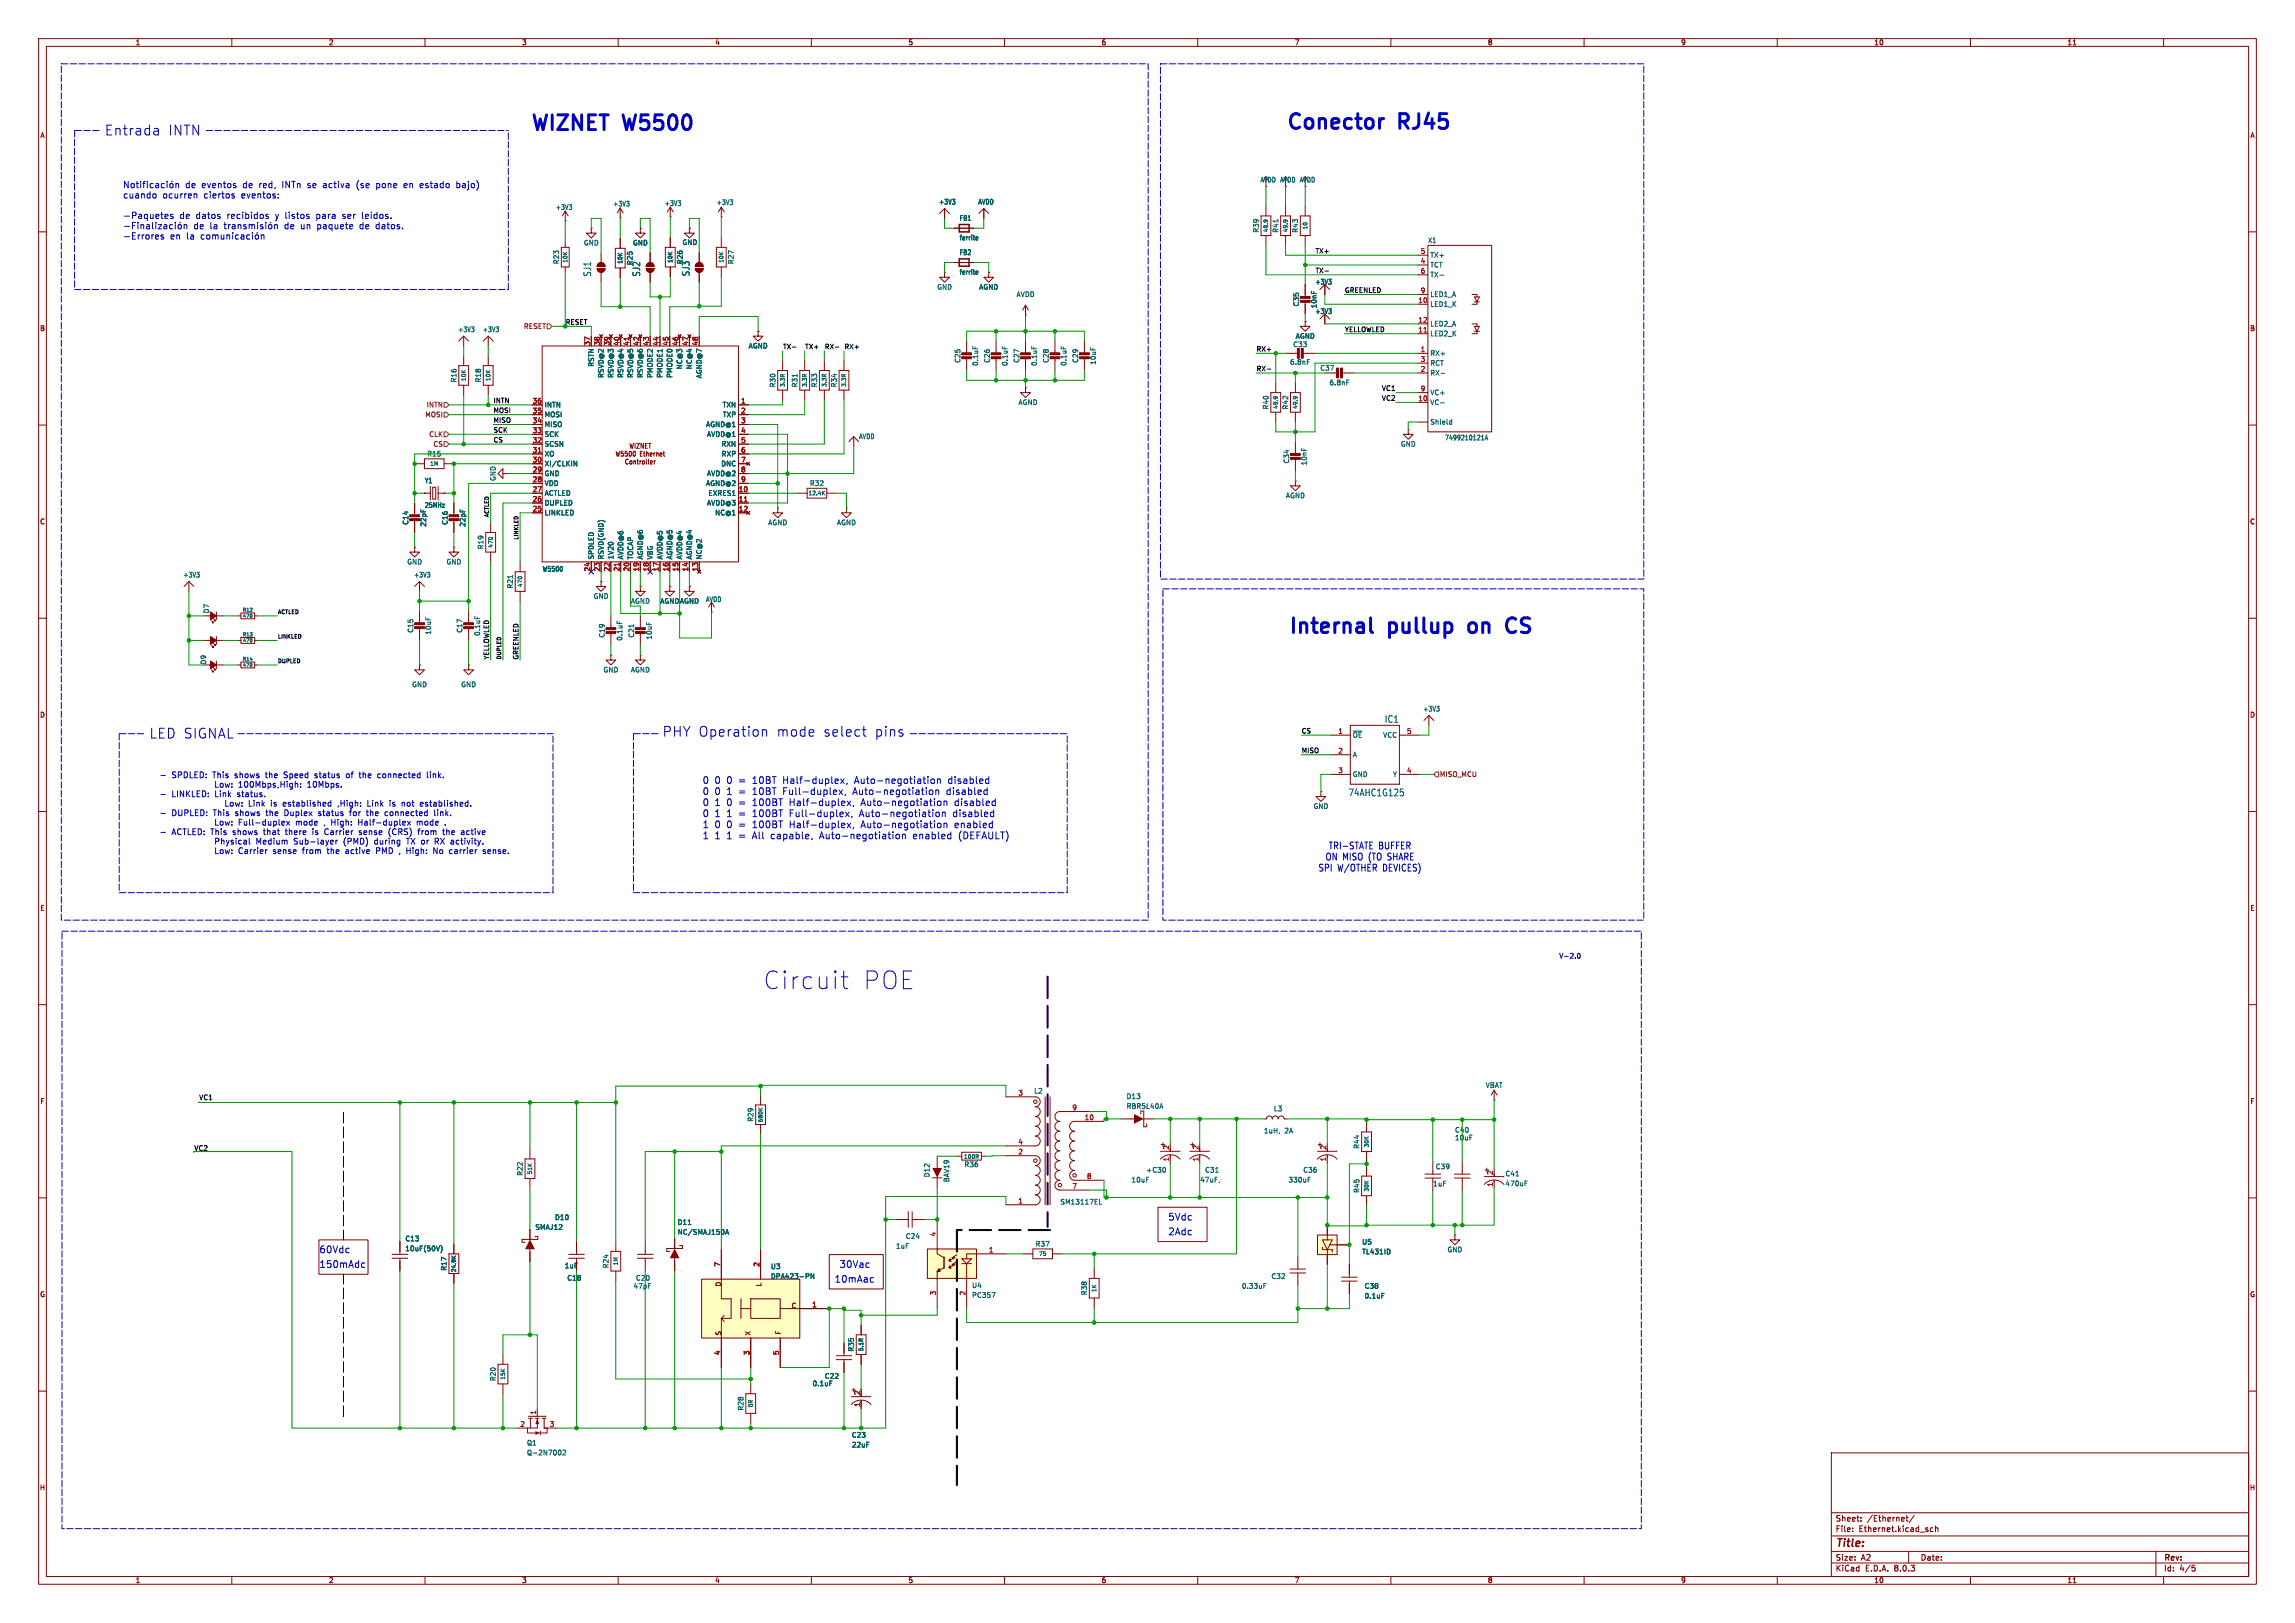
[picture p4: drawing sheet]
<svg xmlns="http://www.w3.org/2000/svg" width="297mm" height="210mm" viewBox="0 0 297 210" stroke-linecap="round" stroke-linejoin="round" font-family="sans-serif">
<defs><g id="words">
<g font-size="3.2" fill="#0000c2">
<text x="98.8" y="128.2">Circuit</text>
<text x="111.6" y="128.2">POE</text>
</g>
<g font-size="2.7" fill="#0000c2">
<text x="68.6" y="17">WIZNET</text>
<text x="80.9" y="17">W5500</text>
<text x="166.3" y="17.3">Conector</text>
<text x="181.1" y="17.3">RJ45</text>
<text x="166.7" y="82.1">Internal</text>
<text x="179.9" y="82.1">pullup</text>
<text x="191" y="82.1">on</text>
<text x="196.6" y="82.1">CS</text>
</g>
<g font-size="1.8" fill="#0000c2">
<text x="13.5" y="17.7">Entrada</text>
<text x="21.8" y="17.7">INTN</text>
<text x="19.2" y="95.7">LED SIGNAL</text>
<text x="85.7" y="95.5">PHY Operation</text>
<text x="100.5" y="95.5">mode</text>
<text x="106.6" y="95.5">select</text>
<text x="113.2" y="95.5">pins</text>
</g>
<text font-size="1.4" fill="#840000" x="237.5" y="200.4">Title:</text>
<g font-size="1.2" fill="#006464">
<text x="76.6" y="35.9" transform="rotate(-90 76.6 35.9)">SJ1</text>
<text x="82.9" y="35.9" transform="rotate(-90 82.9 35.9)">SJ2</text>
<text x="89.4" y="35.8" transform="rotate(-90 89.4 35.8)">SJ3</text>
<text x="179.2" y="93.6">IC1</text>
<text x="174.5" y="103.1">74AHC1G125</text>
</g>
<g font-size="1.2" fill="#0000c2">
<text x="90.9" y="101.5">0</text>
<text x="92.4" y="101.5">0</text>
<text x="94" y="101.5">0</text>
<text x="95.6" y="101.5">=</text>
<text x="97.4" y="101.5">10BT</text>
<text x="101.4" y="101.5">Half-duplex,</text>
<text x="110.7" y="101.5">Auto-negotiation</text>
<text x="122.9" y="101.5">disabled</text>
<text x="90.9" y="102.9">0</text>
<text x="90.9" y="104.4">0</text>
<text x="90.9" y="105.8">0</text>
<text x="90.9" y="107.2">1</text>
<text x="92.4" y="102.9">0</text>
<text x="92.4" y="104.4">1</text>
<text x="92.4" y="105.8">1</text>
<text x="92.4" y="107.2">0</text>
<text x="94" y="102.9">1</text>
<text x="94" y="104.4">0</text>
<text x="94" y="105.8">1</text>
<text x="94" y="107.2">0</text>
<text x="95.6" y="102.9">=</text>
<text x="95.6" y="104.4">=</text>
<text x="95.6" y="105.8">=</text>
<text x="95.6" y="107.2">=</text>
<text x="97.4" y="102.9">10BT</text>
<text x="97.4" y="104.4">100BT</text>
<text x="97.4" y="105.8">100BT</text>
<text x="97.4" y="107.2">100BT</text>
<text x="101.4" y="102.9">Full-duplex,</text>
<text x="102.3" y="104.4">Half-duplex,</text>
<text x="102.3" y="105.8">Full-duplex,</text>
<text x="102.3" y="107.2">Half-duplex,</text>
<text x="110.5" y="102.9">Auto-negotiation</text>
<text x="111.4" y="105.8">Auto-negotiation</text>
<text x="111.6" y="104.4">Auto-negotiation</text>
<text x="111.6" y="107.2">Auto-negotiation</text>
<text x="122.7" y="102.9">disabled</text>
<text x="123.5" y="105.8">disabled</text>
<text x="123.7" y="104.4">disabled</text>
<text x="123.7" y="107.2">enabled</text>
<text x="90.9" y="108.7">1</text>
<text x="92.4" y="108.7">1</text>
<text x="94" y="108.7">1</text>
<text x="95.6" y="108.7">=</text>
<text x="97.4" y="108.7">All</text>
<text x="99.8" y="108.7">capable,</text>
<text x="106.2" y="108.7">Auto-negotiation</text>
<text x="118.4" y="108.7">enabled</text>
<text x="124.3" y="108.7">(DEFAULT)</text>
<text x="170.6" y="112.9">SPI W/OTHER</text>
<text x="171.5" y="111.4">ON MISO (TO SHARE</text>
<text x="171.9" y="110">TRI-STATE</text>
<text x="178.4" y="110">BUFFER</text>
<text x="179" y="112.9">DEVICES)</text>
<text x="151.1" y="159.9">2Adc</text>
<text x="151.1" y="158">5Vdc</text>
<text x="41.3" y="162.2">60Vdc</text>
<text x="41.3" y="164.1">150mAdc</text>
<text x="108" y="166">10mAac</text>
<text x="108.6" y="164.1">30Vac</text>
</g>
<g font-size="1.1" fill="#0000c2">
<text x="15.9" y="25.8">cuando</text>
<text x="15.9" y="28.4">-Paquetes</text>
<text x="21" y="25.8">ocurren</text>
<text x="23.2" y="28.4">de</text>
<text x="24" y="24.4">de</text>
<text x="25" y="29.8">de</text>
<text x="25.4" y="28.4">datos</text>
<text x="26.1" y="24.4">eventos</text>
<text x="26.4" y="25.8">ciertos</text>
<text x="27.2" y="29.8">la</text>
<text x="29.4" y="28.4">recibidos</text>
<text x="31.3" y="25.8">eventos:</text>
<text x="31.5" y="24.4">de</text>
<text x="33.6" y="24.4">red,</text>
<text x="35.7" y="28.4">y listos</text>
<text x="36.7" y="24.4">INTn</text>
<text x="36.9" y="29.8">de</text>
<text x="39.1" y="29.8">un</text>
<text x="40" y="24.4">se</text>
<text x="41.1" y="28.4">para</text>
<text x="41.3" y="29.8">paquete</text>
<text x="42.1" y="24.4">activa</text>
<text x="44.6" y="28.4">ser</text>
<text x="46.5" y="24.4">(se</text>
<text x="46.8" y="29.8">de</text>
<text x="49" y="29.8">datos.</text>
<text x="49.1" y="24.4">pone</text>
<text x="52.7" y="24.4">en</text>
<text x="54.9" y="24.4">estado</text>
<text x="59.6" y="24.4">bajo)</text>
<text x="15.9" y="31.1">-Errores</text>
<text x="22" y="31.1">en</text>
<text x="24.1" y="31.1">la</text>
<text x="22.4" y="100.8">SPDLED:</text>
<text x="27.8" y="100.8">This</text>
<text x="30.7" y="100.8">shows</text>
<text x="34.9" y="100.8">the</text>
<text x="37.3" y="100.8">Speed</text>
<text x="41.5" y="100.8">status</text>
<text x="45.7" y="100.8">of</text>
<text x="47.5" y="100.8">the</text>
<text x="50" y="100.8">connected</text>
<text x="56.5" y="100.8">link.</text>
<text x="22.4" y="103.3">LINKLED:</text>
<text x="22.4" y="105.7">DUPLED:</text>
<text x="27.8" y="105.7">This</text>
<text x="28.1" y="102">Low:</text>
<text x="28.1" y="103.3">Link</text>
<text x="28.1" y="107">Low:</text>
<text x="30.8" y="105.7">shows</text>
<text x="31.1" y="103.3">status.</text>
<text x="31.2" y="102">100Mbps,High:</text>
<text x="31.2" y="107">Full-duplex</text>
<text x="32.1" y="104.5">Link</text>
<text x="34.9" y="105.7">the</text>
<text x="35.1" y="104.5">is</text>
<text x="36.8" y="104.5">established</text>
<text x="37.4" y="105.7">Duplex</text>
<text x="38.8" y="107">mode</text>
<text x="40.3" y="102">10Mbps.</text>
<text x="41.9" y="105.7">status</text>
<text x="42.5" y="107">,</text>
<text x="43.6" y="107">High:</text>
<text x="44" y="104.5">,High:</text>
<text x="46.1" y="105.7">for</text>
<text x="47.2" y="107">Half-duplex</text>
<text x="48" y="104.5">Link</text>
<text x="48.5" y="105.7">the</text>
<text x="50.9" y="105.7">connected</text>
<text x="51" y="104.5">is</text>
<text x="52.7" y="104.5">not</text>
<text x="54.9" y="107">mode</text>
<text x="55.3" y="104.5">established.</text>
<text x="57.5" y="105.7">link.</text>
<text x="22.4" y="108.2">ACTLED: This</text>
<text x="28.1" y="109.4">Physical</text>
<text x="30.2" y="110.6">Low:</text>
<text x="30.5" y="108.2">shows</text>
<text x="33.4" y="110.6">Carrier</text>
<text x="33.5" y="109.4">Medium</text>
<text x="34.6" y="108.2">that</text>
<text x="37.6" y="108.2">there</text>
<text x="38" y="110.6">sense</text>
<text x="38.5" y="109.4">Sub-layer</text>
<text x="41.2" y="108.2">is</text>
<text x="41.9" y="110.6">from</text>
<text x="42.9" y="108.2">Carrier</text>
<text x="45.1" y="109.4">(PMD)</text>
<text x="45.2" y="110.6">the</text>
<text x="47.5" y="108.2">sense</text>
<text x="47.7" y="110.6">active</text>
<text x="49.2" y="109.4">during</text>
<text x="51.4" y="108.2">(CRS)</text>
<text x="51.8" y="110.6">PMD</text>
<text x="53.5" y="109.4">TX or</text>
<text x="54.9" y="110.6">,</text>
<text x="55.4" y="108.2">from</text>
<text x="56" y="110.6">High:</text>
<text x="57.4" y="109.4">RX activity.</text>
<text x="58.7" y="108.2">the</text>
<text x="59.6" y="110.6">No</text>
<text x="61.2" y="108.2">active</text>
<text x="61.8" y="110.6">carrier</text>
</g>
<g font-size="1" fill="#840000">
<text x="237.5" y="197">Sheet:</text>
<text x="241.6" y="197">/Ethernet/</text>
<text x="237.5" y="203.4">KiCad</text>
<text x="237.5" y="202">Size:</text>
<text x="237.5" y="198.3">File:</text>
<text x="240.5" y="198.3">Ethernet.kicad_sch</text>
<text x="240.8" y="202">A2</text>
<text x="241.4" y="203.4">E.D.A.</text>
<text x="245.2" y="203.4">8.0.3</text>
<text x="248.5" y="202">Date:</text>
<text x="280" y="202.1">Rev:</text>
<text x="280" y="203.4">Id:</text>
<text x="282" y="203.4">4/5</text>
</g>
<g font-size=".9" fill="#840000">
<text x="17.5" y="5.9">1</text>
<text x="42.5" y="5.9">2</text>
<text x="67.5" y="5.9">3</text>
<text x="92.5" y="5.9">4</text>
<text x="117.5" y="5.9">5</text>
<text x="142.5" y="5.9">6</text>
<text x="167.5" y="5.9">7</text>
<text x="192.5" y="5.9">8</text>
<text x="217.5" y="5.9">9</text>
<text x="242.5" y="5.9">10</text>
<text x="267.5" y="5.9">11</text>
<text x="5.2" y="17.9">A</text>
<text x="291.2" y="17.9">A</text>
<text x="5.1" y="42.9">B</text>
<text x="291.1" y="42.9">B</text>
<text x="5.1" y="67.9">C</text>
<text x="291.1" y="67.9">C</text>
<text x="5.1" y="92.9">D</text>
<text x="291.1" y="92.9">D</text>
<text x="5.2" y="117.9">E</text>
<text x="291.2" y="117.9">E</text>
<text x="5.2" y="142.9">F</text>
<text x="291.2" y="142.9">F</text>
<text x="5.1" y="167.9">G</text>
<text x="93.4" y="166.5" transform="rotate(-90 93.4 166.5)">D</text>
<text x="98.6" y="166.5" transform="rotate(-90 98.6 166.5)">L</text>
<text x="291.1" y="167.9">G</text>
<text x="93.4" y="172.9" transform="rotate(-90 93.4 172.9)">S</text>
<text x="97.2" y="172.9" transform="rotate(-90 97.2 172.9)">X</text>
<text x="101.2" y="172.8" transform="rotate(-90 101.2 172.8)">F</text>
<text x="102.4" y="169.4">C</text>
<text x="5.1" y="192.9">H</text>
<text x="291.1" y="192.9">H</text>
<text x="17.5" y="204.9">1</text>
<text x="42.5" y="204.9">2</text>
<text x="67.5" y="204.9">3</text>
<text x="92.5" y="204.9">4</text>
<text x="117.5" y="204.9">5</text>
<text x="142.5" y="204.9">6</text>
<text x="167.5" y="204.9">7</text>
<text x="192.5" y="204.9">8</text>
<text x="217.5" y="204.9">9</text>
<text x="242.5" y="204.9">10</text>
<text x="267.5" y="204.9">11</text>
</g>
<g font-size=".9" fill="#006464">
<text x="163.1" y="23.7">AVDD AVDD AVDD</text>
<text x="71.9" y="27.3">+3V3</text>
<text x="79.3" y="26.8">+3V3</text>
<text x="86" y="26.8">+3V3</text>
<text x="92.7" y="26.6">+3V3</text>
<text x="121.5" y="26.6">+3V3</text>
<text x="124.1" y="28.7">FB1</text>
<text x="126.5" y="26.6">AVDD</text>
<text x="72.4" y="34.2" transform="rotate(-90 72.4 34.2)">R23</text>
<text x="75.5" y="31.9">GND</text>
<text x="81.8" y="31.9">GND</text>
<text x="82" y="34.4" transform="rotate(-90 82 34.4)">R25</text>
<text x="88.3" y="31.8">GND</text>
<text x="88.4" y="34.2" transform="rotate(-90 88.4 34.2)">R26</text>
<text x="95" y="34.2" transform="rotate(-90 95 34.2)">R27</text>
<text x="124.1" y="33.1">FB2</text>
<text x="124.1" y="35.6">ferrite</text>
<text x="124.1" y="31.2">ferrite</text>
<text x="163" y="30.2" transform="rotate(-90 163 30.2)">R39</text>
<text x="165.5" y="30.2" transform="rotate(-90 165.5 30.2)">R41</text>
<text x="168.1" y="30.2" transform="rotate(-90 168.1 30.2)">R43</text>
<text x="184.8" y="31.5">X1</text>
<text x="185" y="34.7">TCT</text>
<text x="185" y="33.5">TX+</text>
<text x="185" y="36">TX-</text>
<text x="121.2" y="37.6">GND</text>
<text x="126.7" y="37.6">AGND</text>
<text x="131.5" y="38.5">AVDD</text>
<text x="168.2" y="39.7" transform="rotate(-90 168.2 39.7)">C35</text>
<text x="170.2" y="40.7">+3V3</text>
<text x="170.2" y="36.9">+3V3</text>
<text x="170.5" y="40" transform="rotate(-90 170.5 40)">10nF</text>
<text x="185" y="39.8">LED1_K</text>
<text x="185" y="38.5">LED1_A</text>
<text x="59.2" y="43.1">+3V3</text>
<text x="62.4" y="43.1">+3V3</text>
<text x="76.9" y="47.5" transform="rotate(-90 76.9 47.5)">RSTN</text>
<text x="88.4" y="47.8" transform="rotate(-90 88.4 47.8)">NC@3</text>
<text x="89.6" y="47.8" transform="rotate(-90 89.6 47.8)">NC@4</text>
<text x="96.8" y="45.2">AGND</text>
<text x="124.4" y="47" transform="rotate(-90 124.4 47)">C25</text>
<text x="126.7" y="47.4" transform="rotate(-90 126.7 47.4)">0.1uF</text>
<text x="128.2" y="47" transform="rotate(-90 128.2 47)">C26</text>
<text x="130.5" y="47.4" transform="rotate(-90 130.5 47.4)">0.1uF</text>
<text x="132" y="47" transform="rotate(-90 132 47)">C27</text>
<text x="134.3" y="47.4" transform="rotate(-90 134.3 47.4)">0.1uF</text>
<text x="135.8" y="47" transform="rotate(-90 135.8 47)">C28</text>
<text x="138.1" y="47.4" transform="rotate(-90 138.1 47.4)">0.1uF</text>
<text x="139.6" y="47" transform="rotate(-90 139.6 47)">C29</text>
<text x="141.9" y="47.3" transform="rotate(-90 141.9 47.3)">10uF</text>
<text x="166.9" y="47.3">6.8nF</text>
<text x="167.3" y="45">C33</text>
<text x="167.6" y="43.9">AGND</text>
<text x="185" y="46.2">RX+</text>
<text x="185" y="43.6">LED2_K</text>
<text x="185" y="42.3">LED2_A</text>
<text x="185" y="47.4">RCT</text>
<text x="59.2" y="49.6" transform="rotate(-90 59.2 49.6)">R16</text>
<text x="62.3" y="49.6" transform="rotate(-90 62.3 49.6)">R18</text>
<text x="70.4" y="52.8">INTN</text>
<text x="78.2" y="49" transform="rotate(-90 78.2 49)">RSVD@2</text>
<text x="79.5" y="49" transform="rotate(-90 79.5 49)">RSVD@3</text>
<text x="80.8" y="49" transform="rotate(-90 80.8 49)">RSVD@4</text>
<text x="82" y="49" transform="rotate(-90 82 49)">RSVD@5</text>
<text x="83.3" y="49" transform="rotate(-90 83.3 49)">RSVD@6</text>
<text x="84.6" y="49" transform="rotate(-90 84.6 49)">PMODE2</text>
<text x="85.8" y="49" transform="rotate(-90 85.8 49)">PMODE1</text>
<text x="87.1" y="49" transform="rotate(-90 87.1 49)">PMODE0</text>
<text x="90.9" y="49" transform="rotate(-90 90.9 49)">AGND@7</text>
<text x="93.5" y="52.8">TXN</text>
<text x="100.4" y="50.2" transform="rotate(-90 100.4 50.2)">R30</text>
<text x="103.3" y="50.2" transform="rotate(-90 103.3 50.2)">R31</text>
<text x="105.8" y="50.2" transform="rotate(-90 105.8 50.2)">R33</text>
<text x="108.4" y="50.2" transform="rotate(-90 108.4 50.2)">R34</text>
<text x="131.7" y="52.5">AGND</text>
<text x="164.3" y="53" transform="rotate(-90 164.3 53)">R40</text>
<text x="166.8" y="53" transform="rotate(-90 166.8 53)">R42</text>
<text x="170.8" y="48.1">C37</text>
<text x="172" y="50">6.8nF</text>
<text x="185" y="52.5">VC-</text>
<text x="185" y="48.7">RX-</text>
<text x="185" y="51.2">VC+</text>
<text x="55.2" y="59.2">R15</text>
<text x="70.4" y="59.2">XO</text>
<text x="70.4" y="57.9">SCSN</text>
<text x="70.4" y="56.6">SCK</text>
<text x="70.4" y="55.4">MISO</text>
<text x="70.4" y="54.1">MOSI</text>
<text x="91.3" y="55.4">AGND@1</text>
<text x="91.4" y="56.6">AVDD@1</text>
<text x="93.3" y="57.9">RXN</text>
<text x="93.3" y="59.2">RXP</text>
<text x="93.5" y="54.1">TXP</text>
<text x="111.1" y="56.9">AVDD</text>
<text x="181.2" y="57.9">GND</text>
<text x="185" y="55">Shield</text>
<text x="186.9" y="57.1">7499210121A</text>
<text x="54.9" y="62.6">Y1</text>
<text x="54.9" y="65.8">25MHz</text>
<text x="64.2" y="62.3" transform="rotate(-90 64.2 62.3)">GND</text>
<text x="70.4" y="65.5">DUPLED</text>
<text x="70.4" y="64.2">ACTLED</text>
<text x="70.4" y="63">VDD</text>
<text x="70.4" y="61.7">GND</text>
<text x="70.4" y="60.4">XI/CLKIN</text>
<text x="91.3" y="63">AGND@2</text>
<text x="91.4" y="65.5">AVDD@3</text>
<text x="91.4" y="61.7">AVDD@2</text>
<text x="91.6" y="64.2">EXRES1</text>
<text x="93.3" y="60.4">DNC</text>
<text x="104.8" y="63">R32</text>
<text x="166.3" y="64.6">AGND</text>
<text x="166.9" y="60" transform="rotate(-90 166.9 60)">C34</text>
<text x="169.2" y="60.3" transform="rotate(-90 169.2 60.3)">10nF</text>
<text x="52.9" y="68" transform="rotate(-90 52.9 68)">C14</text>
<text x="55.2" y="68.2" transform="rotate(-90 55.2 68.2)">22pF</text>
<text x="58" y="68" transform="rotate(-90 58 68)">C16</text>
<text x="60.3" y="68.2" transform="rotate(-90 60.3 68.2)">22pF</text>
<text x="62.7" y="71.1" transform="rotate(-90 62.7 71.1)">R19</text>
<text x="70.4" y="66.8">LINKLED</text>
<text x="92.5" y="66.8">NC@1</text>
<text x="99.4" y="68.1">AGND</text>
<text x="108.2" y="68.1">AGND</text>
<text x="23.7" y="74.8">+3V3</text>
<text x="52.6" y="73.1">GND</text>
<text x="53.5" y="74.8">+3V3</text>
<text x="57.7" y="73.1">GND</text>
<text x="66.5" y="76.2" transform="rotate(-90 66.5 76.2)">R21</text>
<text x="70.2" y="74.1">W5500</text>
<text x="76.8" y="77.6">GND</text>
<text x="76.9" y="72.5" transform="rotate(-90 76.9 72.5)">SPDLED</text>
<text x="78.2" y="72.5" transform="rotate(-90 78.2 72.5)">RSVD(GND)</text>
<text x="79.5" y="72.5" transform="rotate(-90 79.5 72.5)">1V20</text>
<text x="80.8" y="72.5" transform="rotate(-90 80.8 72.5)">AVDD@6</text>
<text x="82" y="72.5" transform="rotate(-90 82 72.5)">TOCAP</text>
<text x="83.3" y="72.5" transform="rotate(-90 83.3 72.5)">AGND@6</text>
<text x="84.6" y="72.5" transform="rotate(-90 84.6 72.5)">VBG</text>
<text x="85.8" y="72.5" transform="rotate(-90 85.8 72.5)">AVDD@5</text>
<text x="87.1" y="72.5" transform="rotate(-90 87.1 72.5)">AGND@5</text>
<text x="88.4" y="72.5" transform="rotate(-90 88.4 72.5)">AVDD@4</text>
<text x="89.6" y="72.5" transform="rotate(-90 89.6 72.5)">AGND@4</text>
<text x="90.9" y="72.5" transform="rotate(-90 90.9 72.5)">NC@2</text>
<text x="91.3" y="78">AVDD</text>
<text x="27.2" y="79.4" transform="rotate(-90 27.2 79.4)">D7</text>
<text x="53.6" y="81.9" transform="rotate(-90 53.6 81.9)">C15</text>
<text x="55.9" y="82.2" transform="rotate(-90 55.9 82.2)">10uF</text>
<text x="59.9" y="81.9" transform="rotate(-90 59.9 81.9)">C17</text>
<text x="62.2" y="82.3" transform="rotate(-90 62.2 82.3)">0.1uF</text>
<text x="78.3" y="82.6" transform="rotate(-90 78.3 82.6)">C19</text>
<text x="80.6" y="83" transform="rotate(-90 80.6 83)">0.1uF</text>
<text x="82.2" y="82.6" transform="rotate(-90 82.2 82.6)">C21</text>
<text x="84.4" y="82.8" transform="rotate(-90 84.4 82.8)">10uF</text>
<text x="85.4" y="78.2">AGNDAGND</text>
<text x="26.8" y="86" transform="rotate(-90 26.8 86)">D9</text>
<text x="53.3" y="89">GND</text>
<text x="59.6" y="89">GND</text>
<text x="78" y="87.1">GND</text>
<text x="81.6" y="87.1">AGND</text>
<text x="175" y="95.6">~{OE}</text>
<text x="178.9" y="95.6">VCC</text>
<text x="184.1" y="92.2">+3V3</text>
<text x="175" y="98.1">A</text>
<text x="175" y="100.6">GND</text>
<text x="180.2" y="100.6">Y</text>
<text x="169.9" y="104.8">GND</text>
<text x="133.8" y="141.6">L2</text>
<text x="145.7" y="142.3">D13</text>
<text x="145.7" y="143.6">RBR5L40A</text>
<text x="164.8" y="143.9">L3</text>
<text x="192.2" y="140.9">VBAT</text>
<text x="97.6" y="145.2" transform="rotate(-90 97.6 145.2)">R29</text>
<text x="163.5" y="146.8">1uH,</text>
<text x="166.2" y="146.8">2A</text>
<text x="176" y="148.7" transform="rotate(-90 176 148.7)">R44</text>
<text x="188.2" y="146.7">C40</text>
<text x="188.2" y="147.7">10uF</text>
<text x="67.7" y="152.2" transform="rotate(-90 67.7 152.2)">R22</text>
<text x="120.4" y="152.4" transform="rotate(-90 120.4 152.4)">D12</text>
<text x="122.9" y="153" transform="rotate(-90 122.9 153)">BAV19</text>
<text x="124.8" y="151.1">R36</text>
<text x="137.2" y="156">SM13117EL</text>
<text x="146.4" y="153.1">10uF</text>
<text x="148.3" y="151.8">+C30</text>
<text x="155.3" y="153.1">47uF,</text>
<text x="155.9" y="151.8">C31</text>
<text x="166.7" y="153.1">330uF</text>
<text x="168.6" y="151.8">C36</text>
<text x="176" y="154.4" transform="rotate(-90 176 154.4)">R45</text>
<text x="185.4" y="153.6">1uF</text>
<text x="185.7" y="151.4">C39</text>
<text x="194.8" y="152.3">C41</text>
<text x="194.8" y="153.6">470uF</text>
<text x="52.4" y="160.7">C13</text>
<text x="52.4" y="162">10uF(50V)</text>
<text x="69.2" y="159.2">SMAJ12</text>
<text x="71.8" y="158">D10</text>
<text x="87.6" y="158.6">D11</text>
<text x="87.6" y="159.9">NC/SMAJ150A</text>
<text x="115.9" y="161.7">1uF</text>
<text x="117.2" y="160.4">C24</text>
<text x="134" y="161.4">R37</text>
<text x="176.2" y="161.1">U5</text>
<text x="57.9" y="164.5" transform="rotate(-90 57.9 164.5)">R17</text>
<text x="73" y="164.2">1uF</text>
<text x="73.3" y="165.8">C18</text>
<text x="78.9" y="164.2" transform="rotate(-90 78.9 164.2)">R24</text>
<text x="81.9" y="166.9">47pF</text>
<text x="82.2" y="165.8">C20</text>
<text x="99.7" y="164.3">U3</text>
<text x="99.7" y="165.6">DPA423-PN</text>
<text x="125.7" y="166.8">U4</text>
<text x="140.8" y="167.7" transform="rotate(-90 140.8 167.7)">R38</text>
<text x="160.7" y="166.9">0.33uF</text>
<text x="164.5" y="165.6">C32</text>
<text x="176.2" y="162.4">TL431ID</text>
<text x="176.5" y="166.9">C38</text>
<text x="187.3" y="162.1">GND</text>
<text x="125.7" y="168">PC357</text>
<text x="176.5" y="168.1">0.1uF</text>
<text x="64.2" y="178.8" transform="rotate(-90 64.2 178.8)">R20</text>
<text x="105.1" y="179.5">0.1uF</text>
<text x="106.7" y="178.5">C22</text>
<text x="110.6" y="175" transform="rotate(-90 110.6 175)">R35</text>
<text x="96.3" y="182.6" transform="rotate(-90 96.3 182.6)">R28</text>
<text x="68.1" y="187.1">Q1</text>
<text x="68.1" y="188.4">Q-2N7002</text>
<text x="110.2" y="186.1">C23</text>
<text x="110.2" y="187.4">22uF</text>
</g>
<g font-size=".9" fill="#0f0f0f">
<text x="170.2" y="32.8">TX+</text>
<text x="170.2" y="35.4">TX-</text>
<text x="174" y="37.9">GREENLED</text>
<text x="73.2" y="42.1">RESET</text>
<text x="101.3" y="45.2">TX-</text>
<text x="104.1" y="45.2">TX+</text>
<text x="106.7" y="45.2">RX-</text>
<text x="109.2" y="45.2">RX+</text>
<text x="162.6" y="45.5">RX+</text>
<text x="174" y="43">YELLOWLED</text>
<text x="63.8" y="53.5">MOSI</text>
<text x="63.8" y="52.2">INTN</text>
<text x="162.6" y="48.1">RX-</text>
<text x="178.8" y="51.9">VC2</text>
<text x="178.8" y="50.6">VC1</text>
<text x="63.8" y="54.8">MISO</text>
<text x="63.8" y="57.3">CS</text>
<text x="63.8" y="56">SCK</text>
<text x="63.3" y="85.4" transform="rotate(-90 63.3 85.4)">YELLOWLED</text>
<text x="67.1" y="85.4" transform="rotate(-90 67.1 85.4)">GREENLED</text>
<text x="168.4" y="95">CS</text>
<text x="168.4" y="97.5">MISO</text>
</g>
<g font-size=".9" fill="#a90000">
<text x="183.8" y="34.2">4</text>
<text x="183.8" y="32.9">5</text>
<text x="183.8" y="35.4">6</text>
<text x="183.5" y="39.2">10</text>
<text x="183.5" y="41.8">12</text>
<text x="183.8" y="38">9</text>
<text x="76.4" y="44.8" transform="rotate(-90 76.4 44.8)">37</text>
<text x="77.7" y="44.8" transform="rotate(-90 77.7 44.8)">38</text>
<text x="78.9" y="44.8" transform="rotate(-90 78.9 44.8)">39</text>
<text x="80.2" y="44.8" transform="rotate(-90 80.2 44.8)">40</text>
<text x="81.5" y="44.8" transform="rotate(-90 81.5 44.8)">41</text>
<text x="82.7" y="44.8" transform="rotate(-90 82.7 44.8)">42</text>
<text x="84" y="44.8" transform="rotate(-90 84 44.8)">43</text>
<text x="85.3" y="44.8" transform="rotate(-90 85.3 44.8)">44</text>
<text x="86.6" y="44.8" transform="rotate(-90 86.6 44.8)">45</text>
<text x="87.8" y="44.8" transform="rotate(-90 87.8 44.8)">46</text>
<text x="89.1" y="44.8" transform="rotate(-90 89.1 44.8)">47</text>
<text x="90.4" y="44.8" transform="rotate(-90 90.4 44.8)">48</text>
<text x="183.5" y="43.1">11</text>
<text x="183.8" y="45.6">1</text>
<text x="183.8" y="46.9">3</text>
<text x="68.9" y="53.5">35</text>
<text x="68.9" y="52.3">36</text>
<text x="95.8" y="52.3">1</text>
<text x="95.8" y="53.5">2</text>
<text x="183.5" y="51.9">10</text>
<text x="183.8" y="48.1">2</text>
<text x="183.8" y="50.7">9</text>
<text x="68.9" y="59.9">30</text>
<text x="68.9" y="58.6">31</text>
<text x="68.9" y="57.3">32</text>
<text x="68.9" y="56.1">33</text>
<text x="68.9" y="54.8">34</text>
<text x="95.8" y="54.8">3</text>
<text x="95.8" y="56.1">4</text>
<text x="95.8" y="57.3">5</text>
<text x="95.8" y="58.6">6</text>
<text x="95.8" y="59.9">7</text>
<text x="68.9" y="65">26</text>
<text x="68.9" y="63.7">27</text>
<text x="68.9" y="62.4">28</text>
<text x="68.9" y="61.2">29</text>
<text x="95.5" y="63.7">10</text>
<text x="95.5" y="65">11</text>
<text x="95.8" y="61.2">8</text>
<text x="95.8" y="62.4">9</text>
<text x="68.9" y="66.2">25</text>
<text x="95.5" y="66.2">12</text>
<text x="76.4" y="74" transform="rotate(-90 76.4 74)">24</text>
<text x="77.7" y="74" transform="rotate(-90 77.7 74)">23</text>
<text x="78.9" y="74" transform="rotate(-90 78.9 74)">22</text>
<text x="80.2" y="74" transform="rotate(-90 80.2 74)">21</text>
<text x="81.5" y="74" transform="rotate(-90 81.5 74)">20</text>
<text x="82.7" y="74" transform="rotate(-90 82.7 74)">19</text>
<text x="84" y="74" transform="rotate(-90 84 74)">18</text>
<text x="85.3" y="74" transform="rotate(-90 85.3 74)">17</text>
<text x="86.6" y="74" transform="rotate(-90 86.6 74)">16</text>
<text x="87.8" y="74" transform="rotate(-90 87.8 74)">15</text>
<text x="89.1" y="74" transform="rotate(-90 89.1 74)">14</text>
<text x="90.4" y="74" transform="rotate(-90 90.4 74)">13</text>
<text x="173.1" y="95">1</text>
<text x="182" y="95">5</text>
<text x="173.1" y="97.5">2</text>
<text x="173.1" y="100.1">3</text>
<text x="182" y="100.1">4</text>
<text x="131.7" y="141.8">3</text>
<text x="138.7" y="143.7">9</text>
<text x="131.7" y="149.4">2</text>
<text x="131.7" y="148.1">4</text>
<text x="140.3" y="145">10</text>
<text x="150.1" y="148.5">+</text>
<text x="151.3" y="148.8" transform="rotate(-90 151.3 148.8)">2</text>
<text x="153.9" y="148.5">+</text>
<text x="155.1" y="148.8" transform="rotate(-90 155.1 148.8)">2</text>
<text x="170.4" y="148.5">+</text>
<text x="171.6" y="148.8" transform="rotate(-90 171.6 148.8)">2</text>
<text x="131.7" y="155.8">1</text>
<text x="138.7" y="153.9">7</text>
<text x="140.6" y="152.6">8</text>
<text x="151.3" y="150.3" transform="rotate(-90 151.3 150.3)">1</text>
<text x="155.1" y="150.3" transform="rotate(-90 155.1 150.3)">1</text>
<text x="171.6" y="150.3" transform="rotate(-90 171.6 150.3)">1</text>
<text x="192" y="151.8">+</text>
<text x="193.2" y="153.6" transform="rotate(-90 193.2 153.6)">1</text>
<text x="193.2" y="152.1" transform="rotate(-90 193.2 152.1)">2</text>
<text x="121.2" y="160.1" transform="rotate(-90 121.2 160.1)">4</text>
<text x="93.2" y="164" transform="rotate(-90 93.2 164)">7</text>
<text x="98.3" y="164" transform="rotate(-90 98.3 164)">2</text>
<text x="121.2" y="167.7" transform="rotate(-90 121.2 167.7)">3</text>
<text x="125" y="167.7" transform="rotate(-90 125 167.7)">2</text>
<text x="127.9" y="162.1">1</text>
<text x="105.1" y="169.2">1</text>
<text x="93.2" y="175.4" transform="rotate(-90 93.2 175.4)">4</text>
<text x="97" y="175.4" transform="rotate(-90 97 175.4)">3</text>
<text x="100.8" y="175.4" transform="rotate(-90 100.8 175.4)">5</text>
<text x="67.3" y="184.7">2</text>
<text x="69.4" y="183.1" transform="rotate(-90 69.4 183.1)">1</text>
<text x="71.1" y="184.7">3</text>
<text x="110" y="180.3">+</text>
<text x="111.3" y="182.1" transform="rotate(-90 111.3 182.1)">1</text>
<text x="111.3" y="180.6" transform="rotate(-90 111.3 180.6)">2</text>
</g>
<g font-size=".9" fill="#725600">
<text x="67.7" y="42.7">RESET</text>
<text x="55.2" y="52.8">INTN</text>
<text x="55" y="54.1">MOSI</text>
<text x="55.5" y="56.6">CLK</text>
<text x="56" y="57.9">CS</text>
<text x="186.3" y="100.6">MISO_MCU</text>
</g>
<g font-size=".9" fill="#009600">
<text x="81.6" y="78.2">AGND</text>
<text x="25.7" y="142.4">VC1</text>
<text x="25.1" y="149">VC2</text>
</g>
<text font-size=".9" fill="#0000c2" x="201.7" y="124.1">V-2.0</text>
<g font-size=".7" fill="#006464">
<text x="169.3" y="29.8" transform="rotate(-90 169.3 29.8)">10</text>
<text x="73.6" y="34.1" transform="rotate(-90 73.6 34.1)">10K</text>
<text x="80.7" y="34.2" transform="rotate(-90 80.7 34.2)">10K</text>
<text x="87.1" y="34.1" transform="rotate(-90 87.1 34.1)">10K</text>
<text x="93.8" y="34.1" transform="rotate(-90 93.8 34.1)">10K</text>
<text x="164.2" y="30.2" transform="rotate(-90 164.2 30.2)">49.9</text>
<text x="166.8" y="30.2" transform="rotate(-90 166.8 30.2)">49.9</text>
<text x="60.4" y="49.4" transform="rotate(-90 60.4 49.4)">10K</text>
<text x="63.6" y="49.4" transform="rotate(-90 63.6 49.4)">10K</text>
<text x="101.7" y="50.2" transform="rotate(-90 101.7 50.2)">3.3R</text>
<text x="104.5" y="50.2" transform="rotate(-90 104.5 50.2)">3.3R</text>
<text x="107.1" y="50.2" transform="rotate(-90 107.1 50.2)">3.3R</text>
<text x="109.6" y="50.2" transform="rotate(-90 109.6 50.2)">3.3R</text>
<text x="165.5" y="53" transform="rotate(-90 165.5 53)">49.9</text>
<text x="168" y="53" transform="rotate(-90 168 53)">49.9</text>
<text x="55.6" y="60.4">1M</text>
<text x="104.5" y="64.2">12.4K</text>
<text x="63.9" y="71" transform="rotate(-90 63.9 71)">470</text>
<text x="67.7" y="76.1" transform="rotate(-90 67.7 76.1)">470</text>
<text x="98.8" y="145.3" transform="rotate(-90 98.8 145.3)">680K</text>
<text x="177.3" y="148.6" transform="rotate(-90 177.3 148.6)">30K</text>
<text x="69" y="152.1" transform="rotate(-90 69 152.1)">51K</text>
<text x="124.6" y="150.1">100R</text>
<text x="177.3" y="154.3" transform="rotate(-90 177.3 154.3)">30K</text>
<text x="59.1" y="164.7" transform="rotate(-90 59.1 164.7)">24.9K</text>
<text x="80.1" y="163.8" transform="rotate(-90 80.1 163.8)">1M</text>
<text x="134.4" y="162.6">75</text>
<text x="142" y="167.3" transform="rotate(-90 142 167.3)">1K</text>
<text x="65.5" y="178.6" transform="rotate(-90 65.5 178.6)">15K</text>
<text x="111.8" y="175" transform="rotate(-90 111.8 175)">5.1R</text>
<text x="97.6" y="182.2" transform="rotate(-90 97.6 182.2)">0R</text>
</g>
<g font-size=".7" fill="#0f0f0f">
<text x="63.3" y="67.1" transform="rotate(-90 63.3 67.1)">ACTLED</text>
<text x="67.1" y="70" transform="rotate(-90 67.1 70)">LINKLED</text>
<text x="35.9" y="82.7">LINKLED</text>
<text x="35.9" y="79.5">ACTLED</text>
<text x="35.9" y="85.8">DUPLED</text>
<text x="64.9" y="85.4" transform="rotate(-90 64.9 85.4)">DUPLED</text>
</g>
<g font-size=".6" fill="#006464">
<text x="31.4" y="79.3">R12</text>
<text x="31.4" y="82.4">R13</text>
<text x="31.4" y="80">470</text>
<text x="31.4" y="83.2">470</text>
<text x="31.4" y="85.6">R14</text>
<text x="31.4" y="86.4">470</text>
</g>
</g></defs>
<g fill="none" stroke="#840000" stroke-width=".13">
<path d="M5 5h287v200h-287zM6 6h285v198h-285zM30 5v1M55 5v1M80 5v1M105 5v1M130 5v1M155 5v1M180 5v1M205 5v1M230 5v1M255 5v1"/>
<path d="M268.3 5.8h.4M280 5v1M5 30h1M128 35.2v.7h.6l-.6 .6-.7-.6h.7M128 35.2h.1M183.5 39.4h1.3M183.5 38.1h1.3M183.5 34.3h1.3M183.5 33h1.3M183.5 35.6h1.3M184.8 31.8h8.2v24.1h-8.2zM190.5 38.1h.6v.3"/>
<path d="M190.8 39.1h.7M190.8 38.4h.7l-.4 .7zM191.1 39.1v.3h-.6M291 30h1M5 55h1M183.5 43.2h1.3M183.5 41.9h1.3M183.5 54.6h1.3M183.5 45.7h1.3M183.5 52.1h1.3M183.5 48.3h1.3M183.5 47h1.3"/>
<path d="M183.5 50.8h1.3M190.5 41.9h.6v.3M190.8 42.9h.7M190.8 42.2h.7l-.4 .7zM191.1 42.9v.3h-.6M291 55h1M5 80h1M184.9 92.6l-.6 .6M184.9 92.6l.6 .6M184.9 92.6v1.3M291 80h1M5 105h1"/>
<path d="M291 105h1M5 130h1M291 130h1M5 155h1M146.4 144.8h.3M147.6 143.8v.3M148 143.8v2h.4v-.4M150.2 150a1.7 1.7 0 0 1 2.5 0M150.2 149h2.5M151.4 148v1M151.4 149.5v1M176.2 152.2h1.3v2.5h-1.3z"/>
<path d="M176.2 146.5h1.3v2.5h-1.3zM176.9 145.2v1.3M176.9 149v1.3M176.9 150.9v1.3M176.9 154.7v1.3M184.4 151.9h2M184.4 152.4h2M185.4 150.3v1.6M185.4 152.4v1.7M188.2 151.9h2M188.2 152.4h2M189.2 150.3v1.6"/>
<path d="M189.2 152.4v1.7M192.1 153.3a1.7 1.7 0 0 1 2.5 0M192.1 152.2h2.5M193.4 142.3h.1M193.4 141.1l-.4 .6M193.4 141.1v1.2M193.4 151.2v1M193.4 152.8v1M193.4 141.1l.3 .6M291 155h1M5 180h1M291 180h1"/>
<path d="M237 188h54v16h-54zM237 198.7h54M237 195.7h54M239.8 198.1v.1M239.8 197.7v.1M240.8 196.8h.1M240.8 196.4h.1M246.7 196.3h.2M246.8 196.1v.6l.1 .1M247.7 196.1l-.6 .9M250.2 197.7h-.3l-.1 .1 .1 .4h.3M250.5 197.8l.3-.1v.5"/>
<path d="M250.5 197.4v.8M30 204v1M55 204v1M80 204v1M105 204v1M130 204v1M155 204v1M180 204v1M205 204v1M230 204v1M237 202.2h54M237 200.7h54"/>
<path d="M247 200.7v1.5M255 204v1M268.3 204.8h.4M279 200.7v3.3M280 204v1M283.7 202.5h.4M283.8 202.8h.1l.2 .2-.1 .3h-.2"/>
</g>
<g fill="none" stroke="#006464" stroke-width=".13">
<path d="M186.3 35.6h.5M186.4 52.1h.5M186.5 48.3h.5M187.7 54.5h.2M187.9 54.3v.6M187.9 54.9h-.2M191.7 56.9h.3M192.2 56.9l.2-.6 .1 .6M192.2 56.8h.3M185.9 91.4h.4l-.2 .2M186.2 91.6l.1 .1-.1 .3M150.7 151.1a.4 .4 0 0 1 0 .6"/>
<path d="M196.2 152.2h.3M197.4 153.1h.2M197.4 152.8h.3"/>
</g>
<path d="M184.3 43h.3" fill="none" stroke="#a90000" stroke-width=".13"/>
<path d="M146.7 144.1l1.3 .7-1.3 .6z" fill="#840000"/>
<g fill="none" stroke="#840000" stroke-width=".13">
<path d="M120.6 152.4h1.3M130.2 149.5h3.8a.63 .63 0 0 1 .6 .7 .63 .63 0 0 1-.6 .6M130.2 141.9h3.8a.64 .64 0 0 1 .6 .7 .64 .64 0 0 1-.6 .6 .64 .64 0 0 1 .6 .6 .64 .64 0 0 1-.6 .7 .63 .63 0 0 1 .6 .6 .63 .63 0 0 1-.6 .6M134 150.8a.64 .64 0 0 1 .6 .7 .64 .64 0 0 1-.6 .6 .64 .64 0 0 1 .6 .6 .64 .64 0 0 1-.6 .7 .64 .64 0 0 1 .6 .6 .64 .64 0 0 1-.6 .6 .63 .63 0 0 1 .6 .7 .63 .63 0 0 1-.6 .6h-3.8M134 145.7a.64 .64 0 0 1 .6 .7 .64 .64 0 0 1-.6 .6 .63 .63 0 0 1 .6 .6 .63 .63 0 0 1-.6 .7h-3.8M135.3 141.9v14M135.9 141.9v14M141 143.8h-3.8a.64 .64 0 0 0-.7 .7 .64 .64 0 0 0 .7 .6 .64 .64 0 0 0-.7 .6 .64 .64 0 0 0 .7 .7 .64 .64 0 0 0-.7 .6 .64 .64 0 0 0 .7 .6 .64 .64 0 0 0-.7 .7 .64 .64 0 0 0 .7 .6 .64 .64 0 0 0-.7 .6 .64 .64 0 0 0 .7 .7 .64 .64 0 0 0-.7 .6 .64 .64 0 0 0 .7 .6 .64 .64 0 0 0-.7 .7 .64 .64 0 0 0 .7 .6 .64 .64 0 0 0-.7 .7 .64 .64 0 0 0 .7 .6h3.8M142.9 145.1h-3.8a.64 .64 0 0 0-.7 .6 .64 .64 0 0 0 .7 .7 .64 .64 0 0 0-.7 .6 .64 .64 0 0 0 .7 .6 .64 .64 0 0 0-.7 .7 .64 .64 0 0 0 .7 .6 .64 .64 0 0 0-.7 .6 .64 .64 0 0 0 .7 .7 .64 .64 0 0 0-.7 .6 .64 .64 0 0 0 .7 .6 .64 .64 0 0 0-.7 .7 .64 .64 0 0 0 .7 .6h3.8M145.1 144.8h1.3M148 144.8h1.3"/>
<circle cx="134" cy="142.6" r=".22"/>
<circle cx="134" cy="150.2" r=".22"/>
<circle cx="137.2" cy="153.4" r=".22"/>
<circle cx="139.1" cy="152.1" r=".22"/>
</g>
<path d="M142.3 155.8h.3M150.3 142.8l.2 .6" fill="none" stroke="#006464" stroke-width=".13"/>
<path d="M120.6 151.1h1.3l-.6 1.3z" fill="#840000"/>
<g fill="none" stroke="#840000" stroke-width=".13">
<path d="M77.3 34.7h1a.51 .51 0 0 1-.5 .5 .51 .51 0 0 1-.5-.5zM77.4 34.1a.51 .51 0 0 1 .6-.1 .51 .51 0 0 1 .3 .5h-1zM77.8 32.7v1.3M77.8 35.2v1.3M86.1 32h1.3v2.5h-1.3zM86.7 28.1h.1M86.7 26.8l-.3 .6M86.7 26.8v1.3M86.7 30.7v1.3M86.7 34.5v1.3M86.7 26.8l.4 .6M89.2 29.5v.7h.7l-.7 .6-.6-.6h.6"/>
<path d="M89.2 29.5h.1M90 34.7h1a.51 .51 0 0 1-.5 .5 .51 .51 0 0 1-.5-.5zM90.1 34.1a.51 .51 0 0 1 .6-.1 .51 .51 0 0 1 .3 .5h-1zM90.5 32.7v1.3M90.5 35.2v1.3M92.7 32h1.3v2.5h-1.3zM93.3 28.1h.1M93.3 26.8v1.3M93.3 30.7v1.3M93.3 34.5v1.3M93.3 26.8l-.3 .6M93.3 26.8l.4 .6"/>
<path d="M122.2 35.2v.7h.7l-.7 .6-.6-.6h.6M122.2 35.2h.1M122.2 27l-.6 .6M122.2 27l.7 .6M122.2 27v1.3M123.5 34h2.5M123.5 29.5h2.5M127.3 27l-.6 .6M127.3 27l.7 .6M127.3 27v1.3M132.7 39.5l-.4 .6M132.7 39.5v1.3"/>
<path d="M132.7 39.5l.4 .6M163.8 24.1h.1M163.8 22.9v1.2M165.7 27.9h1.3v2.6h-1.3zM166.4 24.1h.1M166.4 22.9v1.2M166.4 26.7v1.2M166.4 30.5v1.3M168.3 27.9h1.2v2.6h-1.2zM168.9 24.1h.1M168.9 22.9v1.2M168.9 26.7v1.2"/>
<path d="M168.9 30.5v1.3M168.9 36.8v1.7M168.9 39v1.6M171.4 36.8v1.3M171.4 36.8l-.6 .7M171.4 36.8l.7 .7M98.1 42.9v.6h.6l-.6 .6-.6-.6h.6M98.1 42.9h.1M100.6 47.9h1.3v2.6h-1.3zM101.3 46.7v1.2M101.3 50.5v1.3M103.5 47.9h1.3v2.6h-1.3z"/>
<path d="M104.1 46.7v1.2M104.1 50.5v1.3M106 47.9h1.3v2.6h-1.3zM106.7 46.7v1.2M106.7 50.5v1.3M108.6 47.9h1.3v2.6h-1.3zM109.2 46.7v1.2M109.2 50.5v1.3M110.5 56.5l-.6 .7M110.5 56.5l.6 .7M110.5 56.5v1.3M125.1 44.1v1.7"/>
<path d="M125.1 46.3v1.6M128.9 44.1v1.7M128.9 46.3v1.6M132.7 40.8h.1M132.7 50.2v.6h.6l-.6 .6-.6-.6h.6M132.7 50.2h.1M132.7 44.1v1.7M132.7 46.3v1.6M136.5 44.1v1.7M136.5 46.3v1.6M140.3 44.1v1.7M140.3 46.3v1.6"/>
<path d="M166.4 45.7h1.6M167 50.8h1.3v2.5h-1.3zM167.6 49.5v1.3M167.6 53.3v1.3M168.5 45.7h1.7M168.9 41.6v.6h.6l-.6 .7-.6-.7h.6M168.9 41.6h.1M171.4 40.6l-.6 .7M171.4 40.6l.7 .7M171.4 40.6v1.3M182.2 55.6v.6h.7l-.7 .6-.6-.6h.6M182.2 55.6h.1"/>
<path d="M24.4 75.2l-.6 .7M24.4 75.2l.7 .7M24.4 75.2v1.3M54.3 75.2l-.6 .7M54.3 75.2l.6 .7M54.3 75.2v1.3M54.9 63.8h.1M54.9 63.8h.8M55.7 62.9v1.8M56 63.1h.4v1.5h-.4zM56.7 63.8h.8M56.7 62.9v1.8"/>
<path d="M57.5 63.8h.1M58.7 70.8v.6h.7l-.7 .7-.6-.7h.6M58.7 70.8h.1M58.7 65.1v1.6M58.7 67.2v1.7M62.9 68.9h1.2v2.5h-1.2zM63.5 67.6v1.3M63.5 71.4v1.3M65.1 61.3v-.7l-.6 .7 .6 .6v-.6h.6M65.7 61.3h.1M66.7 74h1.2v2.5h-1.2zM67.3 72.7v1.3"/>
<path d="M67.3 76.5v1.3M103.2 63.8h1.3M104.5 63.2h2.5v1.3h-2.5zM107 63.8h1.3M121.3 149.9v1.2M121.3 152.4v1.3M123.8 149.6h.7M124.5 149.1h2.5v1h-2.5zM127 149.6h.6M188.3 159.8v.6h.6l-.6 .7-.7-.7h.7M188.3 159.8h.1"/>
</g>
<g fill="none" stroke="#006464" stroke-width=".13">
<path d="M87.7 26h.4l-.2 .2M88 26.2l.1 .1-.1 .3M94.5 25.9h.3l-.2 .2M94.7 26.1l.1 .1-.1 .3M123.2 25.8h.4l-.2 .2M123.5 26l.1 .1-.1 .3M126.3 35.5h.2M126.3 35.1h.2l.1 .1-.3 .1M126.3 30.7l.2-.1 .1 .2h-.3M126.3 31h.2M165.4 28.4v.4M166.3 28.5l.1 .2"/>
<path d="M166.6 28.6l-.1-.1h-.3l-.1 .2M171.9 39.9h.4l-.2 .3M171.9 36.1h.4l-.2 .3M172.2 36.4l.1 .1-.1 .3M101.1 48.5h.1M101.5 48.5l-.2 .1M103.2 48.4v.4M103.9 48.5h.2M104.4 48.5l-.3 .1M106.5 48.5h.1M106.9 48.5l-.2 .1M109 48.5h.2"/>
<path d="M109.4 48.5l-.2 .1M125.9 44.8v.3M129.7 44.8v.3M133.5 44.8v.3M137.3 44.8v.3M167.6 51.3l.1 .2M167.9 51.5l-.2-.2h-.2l-.1 .2M169.2 46.5h.3M172.2 40.2l.1 .1-.1 .3M25.5 74h.3l-.2 .3M25.7 74.3l.1 .1-.1 .3M55.3 74h.3l-.1 .3"/>
<path d="M55.5 74.3l.1 .1-.1 .3M63.2 69.6l.2-.1 .3 .1M66.3 74.4v.4M67.1 74.7l.1-.1 .3 .1M106.5 63.8l.2 .2M106.7 63.5l-.3 .3M126.4 149.7l.2 .2M126.5 149.4l.1 .1-.1 .2"/>
</g>
<g fill="#840000" stroke="#840000" stroke-width=".13">
<path d="M77.3 34.7h1a.51 .51 0 0 1-.5 .5 .51 .51 0 0 1-.5-.5z"/>
<path d="M77.4 34.1a.51 .51 0 0 1 .6-.1 .51 .51 0 0 1 .3 .5h-1z"/>
<path d="M90 34.7h1a.51 .51 0 0 1-.5 .5 .51 .51 0 0 1-.5-.5z"/>
<path d="M90.1 34.1a.51 .51 0 0 1 .6-.1 .51 .51 0 0 1 .3 .5h-1z"/>
<path d="M128.3 46.2h1.2v.2h-1.2z"/>
<path d="M128.3 45.7h1.2v.2h-1.2z"/>
<path d="M124.5 46.2h1.2v.2h-1.2z"/>
<path d="M124.5 45.7h1.2v.2h-1.2z"/>
<path d="M135.9 46.2h1.3v.2h-1.3z"/>
<path d="M135.9 45.7h1.3v.2h-1.3z"/>
<path d="M139.7 46.2h1.3v.2h-1.3z"/>
<path d="M139.7 45.7h1.3v.2h-1.3z"/>
<path d="M132.1 46.2h1.2v.2h-1.2z"/>
<path d="M132.1 45.7h1.2v.2h-1.2z"/>
<path d="M58.1 67.1h1.3v.3h-1.3z"/>
<path d="M58.1 66.6h1.3v.3h-1.3z"/>
<path d="M168.3 38.9h1.2v.2h-1.2z"/>
<path d="M168.3 38.4h1.2v.2h-1.2z"/>
<path d="M167.9 45.1h.2v1.3h-.2z"/>
<path d="M168.4 45.1h.3v1.3h-.3z"/>
</g>
<path d="M124.1 29.1h1.3v.9h-1.3zM124.1 33.5h1.3v.9h-1.3z" fill="none" stroke="#840000" stroke-width=".2"/>
<path d="M170.5 159.8h2.5v2.5h-2.5z" fill="#ffffc2"/>
<g fill="none" stroke="#840000" stroke-width=".13">
<path d="M72.6 32h1.1v2.5h-1.1zM73.2 28.6h.1M73.2 27.3l-.4 .6M73.2 27.3v1.3M73.2 31.4v.6M73.2 34.5v.7M73.2 27.3l.3 .6M76.5 29.5v.7h.7l-.7 .6-.6-.6h.6M76.5 29.5h.1M79.6 32.1h1.3v2.6h-1.3zM80.3 28.2h.1M80.3 26.9v1.3"/>
<path d="M80.3 30.9v1.2M80.3 34.7v1.2M80.3 26.9l-.4 .7M80.3 26.9l.3 .7M82.9 29.5v.7h.6l-.6 .6-.7-.6h.7M82.9 29.5h.1M83.6 34.7h1a.51 .51 0 0 1-.5 .5 .51 .51 0 0 1-.5-.5zM83.8 34.1a.51 .51 0 0 1 .5-.1 .51 .51 0 0 1 .3 .5h-1zM84.1 32.7v1.3M84.1 35.2v1.3M163.2 27.9h1.3v2.6h-1.3zM163.8 26.7v1.2"/>
<path d="M163.8 30.5v1.3M54.9 59.4h2.6v1.2h-2.6zM59.4 47.3h1.2v2.5h-1.2zM60 43.5l-.6 .6M60 43.5l.6 .6M60 43.5v1.3M60 46v1.3M60 49.8v1.3M62.5 47.3h1.3v2.5h-1.3zM63.2 43.5v1.3M63.2 46v1.3M63.2 49.8v1.3"/>
<path d="M63.2 43.5l-.7 .6M63.2 43.5l.6 .6M26.4 79.7h2.5M28 79.2v1M30.8 79.7h.4M31.2 79.3h1.8v.8h-1.8zM33 79.7h.3M53.7 70.8v.6h.6l-.6 .7-.7-.7h.7M53.7 70.8h.1M53.7 60h1.2M53.7 65.1v1.6M53.7 67.2v1.7"/>
<path d="M54.3 79.1v1.6M57.5 60h1.2M60.6 79.1v1.6M77.8 75.2v.7h.6l-.6 .6-.6-.6h.6M77.8 75.2h.1M79.1 79.7v1.6M82.9 75.9v.6h.6l-.6 .7-.7-.7h.7M82.9 75.9h.1M82.9 79.7v1.6M86.7 75.9v.6h.6l-.6 .7-.7-.7h.7M86.7 75.9h.1M89.2 75.9v.6h.7l-.7 .7-.6-.7h.6"/>
<path d="M89.2 75.9h.1M26.4 82.9h2.5M26.4 86h2.5M27.4 80.3l.2 .3h-.1h.1v-.1M27.4 83.5l.2 .3h-.1h.1v-.2M27.4 86.7l.2 .2h-.1h.1v-.1M27.6 80.1l.3 .2h-.2h.2v-.1M27.6 83.2l.3 .3h-.2h.2v-.1M27.6 86.4l.3 .3h-.2h.2v-.1M28 82.4v1M28 85.5v1.1M30.8 86h.4"/>
<path d="M31.2 85.7h1.8v.7h-1.8zM33 86h.3M54.3 81.2v1.7M60.6 81.2v1.7M79.1 84.8v.6h.6l-.6 .6-.7-.6h.7M79.1 84.8h.1M79.1 81.9v1.6M82.9 84.8v.6h.6l-.6 .6-.7-.6h.7M82.9 84.8h.1M82.9 81.9v1.6M172.2 95.1h2.6M172.2 97.7h2.6"/>
<path d="M174.8 93.9h6.3v7.6h-6.3zM181.1 95.1h2.5M170.9 102.4v.7h.7l-.7 .6-.6-.6h.6M170.9 102.4h.1M172.2 100.2h2.6M181.1 100.2h2.5M154 150a1.7 1.7 0 0 1 2.5 0M154 149h2.5M155.3 148v1M155.3 149.5v1M163.5 144.8h.4l.1-.3 .3-.1 .2 .1 .2 .3 .1-.3 .2-.1 .3 .1 .1 .3 .1-.3 .3-.1 .3 .1 .1 .3h.4M170.5 150a1.7 1.7 0 0 1 2.5 0"/>
<path d="M170.5 149h2.5M171.8 148v1M171.8 149.5v1M171.8 158.5v1.9M111.4 179.7v1M171.1 161.4v.3h1.3v.3M171.1 160.4h1.3l-.6 1.3zM171.8 161.7v1.9M172.1 161.1h2.2M68.4 183.5h.5M68.4 183.3h2.3M68.6 183.5v1.3"/>
<path d="M69.3 183.5h.5M69.5 183.5v1.3h-1.2v.6h1M69.9 185.2v.5M70.2 183.5h.5M70.4 183.5v1.3h.4v.6h-.9M110.2 181.7a1.7 1.7 0 0 1 2.5 0M110.2 180.7h2.5M111.4 181.2v1"/>
</g>
<path d="M170.5 159.8h2.5v2.5h-2.5z" fill="none" stroke="#800000" stroke-width=".13"/>
<g fill="none" stroke="#006464" stroke-width=".13">
<path d="M73.7 26.5h.3l-.2 .2M73.9 26.7l.1 .1-.1 .3M81.1 26h.3l-.2 .3M81.3 26.3l.1 .1-.1 .3M163.8 28.5l.1 .2M164.1 28.6l-.2-.1h-.3v.2M61 42.3h.3l-.1 .2M61.2 42.5l.1 .2-.1 .2M64.2 42.3h.3l-.2 .2M64.4 42.5l.1 .2-.1 .2M32.6 79.5v.4M61.4 79.7v.4"/>
<path d="M32.6 85.8v.4M79.9 80.4v.3M82 80.8v.4M181.2 102.1h.4M181.3 102.4h.2l.1 .2v.3l-.3 .1M157.3 151.7h.4M157.8 152.9v.2M169.3 152.6h.2M169.3 152.3h.3M179.9 161.8v.3"/>
</g>
<g fill="#840000" stroke="#840000" stroke-width=".13">
<path d="M60 81.1h1.3v.2h-1.3z"/>
<path d="M60 80.6h1.3v.2h-1.3z"/>
<path d="M82.2 81.7h1.3v.3h-1.3z"/>
<path d="M82.2 81.2h1.3v.3h-1.3z"/>
<path d="M78.4 81.7h1.3v.3h-1.3z"/>
<path d="M78.4 81.2h1.3v.3h-1.3z"/>
<path d="M83.6 34.7h1a.51 .51 0 0 1-.5 .5 .51 .51 0 0 1-.5-.5z"/>
<path d="M83.8 34.1a.51 .51 0 0 1 .5-.1 .51 .51 0 0 1 .3 .5h-1z"/>
<path d="M53 67.1h1.3v.3h-1.3z"/>
<path d="M53 66.6h1.3v.3h-1.3z"/>
<path d="M53.7 81.1h1.2v.2h-1.2z"/>
<path d="M53.7 80.6h1.2v.2h-1.2z"/>
<path d="M27.2 79.2l.8 .5-.8 .5z"/>
<path d="M27.2 82.4l.8 .5-.8 .5z"/>
<path d="M27.2 85.5l.8 .5-.8 .6z"/>
</g>
<g fill="#840000">
<path d="M69.3 185.2l.6 .2-.6 .3z"/>
<path d="M69.5 183.5l.3 .8h-.5z"/>
</g>
<g fill="none" stroke="#840000" stroke-width=".13">
<path d="M54.3 86v.7h.6l-.6 .6-.6-.6h.6M54.3 86h.1M60.6 86v.7h.7l-.7 .6-.6-.6h.6M60.6 86h.1M69.2 160h.4v.4h-2v.4h.3M68.6 161.6v.4M110.8 172.7h1.3v2.6h-1.3zM111.4 171.5v1.2M111.4 175.3v1.2M141 165.4h1.2v2.6h-1.2zM141.6 164.1v1.3M141.6 168v1.2"/>
<path d="M67 184.8h1.3M69.5 182.2v1.1M70.8 184.8h1.3"/>
</g>
<path d="M111.2 173.3h.2M111.7 173.2l-.3 .2M72.5 187.6a.4 .4 0 0 1 0 .7M72.8 187.7l.3-.1 .1 .2-.4 .5h.4" fill="none" stroke="#006464" stroke-width=".13"/>
<path d="M68.6 160.4l.6 1.2h-1.3z" fill="#840000"/>
<g fill="none" stroke="#840000" stroke-width=".13">
<path d="M67.9 150h1.3v2.5h-1.3zM68.6 148.7v1.3M68.6 152.5v1.3M68.6 159.1v1.3M115.9 157.8h1.6M117.5 156.8v2M118 157.8h1.7M118 156.8v2M68.6 162v1.3M73.6 162.3h2M73.6 162.8h2M74.6 160.7v1.6"/>
<path d="M74.6 162.8v1.7M79.1 161.9h1.2v2.6h-1.2zM79.7 160.7v1.2M79.7 164.5v1.2M132.4 162.2h1.3M133.7 161.6h2.5v1.3h-2.5zM136.2 162.2h1.3"/>
</g>
<path d="M120 161.6h6.4v3.8h-6.4z" fill="#ffffc2"/>
<g fill="none" stroke="#840000" stroke-width=".13">
<path d="M68.9 52.4h1.3M68.9 53.7h1.3M68.9 54.9h1.3M68.9 58.7h1.3M68.9 57.5h1.3M68.9 56.2h1.3M70.2 44.8h25.4v27.9h-25.4zM76.5 43.5v1.3M77.6 43.3l.4 .4M77.8 43.5v1.3M78 43.3l-.4 .4M78.9 43.3l.3 .4"/>
<path d="M79.1 43.5v1.3M79.2 43.3l-.3 .4M79.7 58.4l.2 .6 .1-.4 .1 .4 .1-.6M80.1 43.3l.4 .4M80.3 43.5v1.3M80.5 43.3l-.4 .4M80.7 58.4h-.3v.3h.2l.1 .3h-.3M81.2 58.4h-.3v.3h.2l.1 .3h-.3M81.3 59.5v-.1a.29 .29 0 0 0-.3 .3 .29 .29 0 0 0 .3 .3M81.4 43.3l.4 .4M81.5 58.4a.36 .36 0 0 1 0 .6 .47 .47 0 0 1 0-.6zM81.5 57.4l.1 .6 .1-.4 .2 .4 .1-.6"/>
<path d="M81.6 59.7l.1-.1 .1 .1-.1 .3-.2-.1zM81.6 43.5v1.3M81.8 43.3l-.4 .4M82 58.4a.36 .36 0 0 1 0 .6 .47 .47 0 0 1 0-.6zM82 59.7h.2l.1 .3M82 59.6v.4M82.2 57.4v.6M82.4 57.4h.4l-.4 .6h.4M82.4 59.6h.2M82.5 59.4v.6h.1M82.7 43.3l.4 .4M82.8 59.6v.4"/>
<path d="M82.9 58.7h.1M82.9 43.5v1.3M83 59.6l-.2 .1M83.1 43.3l-.4 .4M83.1 58.4h-.2v.6h.2M83.2 59.7l.1-.1 .1 .1-.1 .3-.2-.1zM83.3 57.4v.6l-.3-.6v.6M83.3 58.6h.2M83.4 58.4v.5l.1 .1M83.5 57.7h.2M83.6 59.4v.6h.1M83.7 58.7l.2-.1v.4"/>
<path d="M83.7 58.4v.6M83.8 57.4h-.3v.6h.3M83.9 59.4v.6h.1M83.9 57.4h.3M84.1 57.4v.6M84.1 58.8h.3v-.2h-.2l-.1 .1 .1 .3h.2M84.1 43.5v1.3M84.2 59.8h.2v-.1l-.1-.1-.1 .1v.3h.2M84.6 58.6v.4M84.7 59.6v.4M84.8 58.6l-.2 .1M84.8 59.6l-.1 .1"/>
<path d="M84.9 58.7l.3-.1v.4M84.9 58.6v.4M85.4 43.5v1.3M85.4 58.8h.3l-.1-.2h-.1l-.1 .1v.3h.2M85.8 58.6h.2M85.9 58.4v.5l.1 .1M86.7 43.5v1.3M87.8 43.3l.3 .4M87.9 43.5v1.3M88.1 43.3l-.3 .4M89 43.3l.4 .4M89.2 43.5v1.3"/>
<path d="M89.4 43.3l-.4 .4M90.5 43.5v1.3M95.6 52.4h1.2M95.6 53.7h1.2M95.6 54.9h1.2M95.6 58.7h1.2M95.6 57.5h1.2M95.6 56.2h1.2M96.6 59.8l.4 .4M97 59.8l-.4 .4M68.9 63.8h1.3M68.9 65.1h1.3"/>
<path d="M68.9 66.4h1.3M68.9 62.5h1.3M68.9 61.3h1.3M68.9 60h1.3M76.5 72.7v1.3M77.8 72.7v1.3M79.1 72.7v1.3M80.3 72.7v1.3M81.6 72.7v1.3M82.9 72.7v1.3M84.1 72.7v1.3M85.4 72.7v1.3"/>
<path d="M86.7 72.7v1.3M87.9 72.7v1.3M89.2 72.7v1.3M90.5 72.7v1.3M92.1 79.2h.1M92.1 77.9l-.4 .6M92.1 77.9v1.3M92.1 77.9l.4 .6M95.6 63.8h1.2M95.6 65.1h1.2M95.6 66.4h1.2M95.6 62.5h1.2"/>
<path d="M95.6 61.3h1.2M95.6 60h1.2M96.6 66.2l.4 .3M97 66.2l-.4 .3M100.6 65.7v.7h.7l-.7 .6-.6-.6h.6M100.6 65.7h.1M109.5 65.7v.7h.7l-.7 .6-.6-.6h.6M109.5 65.7h.1M30.8 82.9h.4M31.2 82.5h1.8v.7h-1.8zM33 82.9h.3M97.8 143h1.3v2.5h-1.3z"/>
<path d="M98.4 141.7v1.3M98.4 145.5v1.3M121.3 157.8v4.4l.9 .6v1.2l-.9 .5v1M64.5 176.5h1.2v2.6h-1.2zM65.1 175.3v1.2M65.1 179.1v1.2M87.3 162.8v.4M87.9 161.2h.4v.3h-2v.4h.4M121.3 165.4v3.8M121.5 164.3l-.1 .2h.3l-.2-.4-.2 .4h.1M122.2 162.6v1.5M123.8 163.3l-.6 .3h.4l-.8 .4 .1-.2 .2 .3-.3-.1"/>
<path d="M123.8 162.4l-.6 .4h.4l-.8 .3 .1-.2 .2 .4-.3-.2M124.5 163.5h1.2M125.1 163.5v5.7M130.2 162.2h-5.1v.7h-.6l.6 .6 .6-.6h-.6M166.9 164.2h2.1M166.9 164.7h2.1M168 162.6v1.6M168 164.7v1.7M173.6 165.3h2M173.6 165.8h2M174.6 163.6v1.7M174.6 165.8v1.6"/>
</g>
<path d="M120 161.6h6.4v3.8h-6.4z" fill="none" stroke="#800000" stroke-width=".13"/>
<path d="M74.3 59.7l.3 .6v-.6M32.6 82.7v.3M98.1 143.4l.3 .2M98.7 143.4l-.3 .2M128.4 167.2h.4l-.3 .7M163.6 166.4h.2M163.6 166.1h.3M178.8 167.3h.3" fill="none" stroke="#006464" stroke-width=".13"/>
<path d="M69.7 58.5h.3M81.4 43.6v.4M80.1 72.9v.3M96.3 64.9h.4" fill="none" stroke="#a90000" stroke-width=".13"/>
<path d="M87.3 161.5l.6 1.3h-1.2z" fill="#840000"/>
<g fill="none" stroke="#840000" stroke-width=".13">
<path d="M50.7 162.3h2.1M50.7 162.8h2.1M51.8 160.7v1.6M51.8 162.8v1.7M87.3 160.3v1.2M87.3 163.2v1.3M97.2 179.1v1.2M108.2 175.4h2M108.2 175.9h2M109.2 173.8v1.6M109.2 175.9v1.7M96.5 180.3h1.3v2.6h-1.3z"/>
<path d="M97.2 182.9v1.3"/>
</g>
<path d="M89 158.5h.4M93.9 159.7l.2-.6 .2 .6M93.9 159.5h.3M56.9 161.2l-.2 .7M57 161.1a.73 .73 0 0 1 0 1" fill="none" stroke="#006464" stroke-width=".13"/>
<path d="M90.8 165.5h12.7v7.6h-12.7z" fill="#ffffc2"/>
<g fill="none" stroke="#840000" stroke-width=".13">
<path d="M80.3 30.9v1.2M80.3 34.7v1.2M82.9 29.5h.1M84.1 32.7v1.3M84.1 35.2v1.3M86.7 30.7v1.3M86.7 34.5v1.3M89.2 29.5h.1M90.5 32.7v1.3M90.5 35.2v1.3M122.2 27v1.3M123.5 29.5h2.5"/>
<path d="M123.5 34h2.5M127.3 27v1.3M128 35.2h.1M168.9 36.8v1.3M168.9 39.4v1.2M171.4 36.8v1.3M68.9 52.4h1.3M68.9 53.7h1.3M68.9 54.9h1.3M68.9 58.7h1.3M68.9 57.5h1.3M68.9 56.2h1.3"/>
<path d="M76.5 43.5v1.3M77.6 43.3l.4 .4M77.8 43.5v1.3M78 43.3l-.4 .4M78.9 43.3l.3 .4M79.1 43.5v1.3M79.2 43.3l-.3 .4M80.1 43.3l.4 .4M80.3 43.5v1.3M80.5 43.3l-.4 .4M81.4 43.3l.4 .4M81.6 43.5v1.3"/>
<path d="M81.8 43.3l-.4 .4M82.7 43.3l.4 .4M82.9 43.5v1.3M83.1 43.3l-.4 .4M84.1 43.5v1.3M85.4 43.5v1.3M86.7 43.5v1.3M87.8 43.3l.3 .4M87.9 43.5v1.3M88.1 43.3l-.3 .4M89 43.3l.4 .4M89.2 43.5v1.3"/>
<path d="M89.4 43.3l-.4 .4M90.5 43.5v1.3M95.6 52.4h1.2M95.6 53.7h1.2M95.6 54.9h1.2M95.6 58.7h1.2M95.6 57.5h1.2M95.6 56.2h1.2M96.6 59.8l.4 .4M97 59.8l-.4 .4M98.1 42.9h.1M164.5 50.8h1.2v2.5h-1.2z"/>
<path d="M165.1 49.5v1.3M165.1 53.3v1.3M167.6 57.2v1.6M167.6 59.3v1.7M168.9 41.6h.1M171.4 48.3h1.7M171.4 40.6v1.3M173.6 48.3h1.7M53.7 65.1v1.3M53.7 67.6v1.3M54.9 63.8h.1M57.5 63.8h.1"/>
<path d="M58.7 65.1v1.3M58.7 67.6v1.3M68.9 63.8h1.3M68.9 65.1h1.3M68.9 66.4h1.3M68.9 62.5h1.3M68.9 61.3h1.3M68.9 60h1.3M76.5 72.7v1.3M77.8 72.7v1.3M79.1 72.7v1.3M80.3 72.7v1.3"/>
<path d="M81.6 72.7v1.3M82.9 72.7v1.3M84.1 72.7v1.3M85.4 72.7v1.3M86.7 75.9h.1M86.7 72.7v1.3M87.9 72.7v1.3M89.2 75.9h.1M89.2 72.7v1.3M90.5 72.7v1.3M95.6 63.8h1.2M95.6 65.1h1.2"/>
<path d="M95.6 66.4h1.2M95.6 62.5h1.2M95.6 61.3h1.2M95.6 60h1.2M96.6 66.2l.4 .3M97 66.2l-.4 .3M167.6 62.2v.7h.7l-.7 .6-.6-.6h.6M167.6 62.2h.1M68.6 159.1v1.3M171.8 158.5v1.3M51.8 160.7v1.2M51.8 163.2v1.3"/>
<path d="M58.1 162.2h1.3v2.6h-1.3zM58.7 161v1.2M58.7 164.8v1.3M68.6 162v1.3M74.6 160.7v1.2M74.6 163.2v1.3M82.5 162.3h2M82.5 162.8h2M83.5 160.7v1.6M83.5 162.8v1.7M87.3 160.3v1.2M87.3 163.2v1.3"/>
<path d="M93.3 161.7v6.4h1.3v2.5h-1.3M93.3 170.6v6.3M93.3 170.6l.4 .4M93.7 170.2l-.4 .4M95.9 169.3h1.3M95.9 168.1v2.5M97.2 168.1h3.8v2.5h-3.8zM97.2 173.1v3.8M98.4 161.7v3.8M101 169.3h6.3M101 173.1v3.8M109.2 173.8v1.2"/>
<path d="M109.2 176.3v1.3M111.4 171.5v1.2M111.4 175.3v1.2M111.4 179.7v1M171.8 162.3v1.3M173 161.1h1.3M174.6 163.6v1.3M174.6 166.2v1.2M111.4 181.2v1"/>
</g>
<path d="M149.9 156.2h6.3v4.5h-6.3zM41.3 160.4h6.3v4.5h-6.3zM90.8 165.5h12.7v7.6h-12.7zM107.3 162.3h7v4.5h-7z" fill="none" stroke="#800000" stroke-width=".13"/>
<g fill="none" stroke="#006464" stroke-width=".13">
<path d="M123.2 25.8h.4l-.2 .2M123.5 26l.1 .1-.1 .3M126.3 31h.2M126.3 30.7l.2-.1 .1 .2h-.3M126.3 35.1h.2l.1 .1-.3 .1M126.3 35.5h.2M171.9 36.1h.4l-.2 .3M171.9 39.9h.4l-.2 .3M172.2 36.4l.1 .1-.1 .3M74.3 59.7l.3 .6v-.6M165 51.3l.1 .2M165.3 51.5l-.1-.2h-.3l-.1 .2"/>
<path d="M172.2 40.2l.1 .1-.1 .3M174.3 49.2h.3M89 158.5h.4M93.9 159.7l.2-.6 .2 .6M93.9 159.5h.3M56.9 161.2l-.2 .7M57 161.1a.73 .73 0 0 1 0 1M58.5 162.5l.2 .3M59 162.5l-.3 .2M105.3 164.8v.6l-.3-.6v.6M111.2 173.3h.2M111.7 173.2l-.3 .2"/>
<path d="M178.8 167.3h.3M179.9 161.8v.3"/>
</g>
<g fill="#840000" stroke="#840000" stroke-width=".13">
<path d="M167 59.2h1.3v.2h-1.3z"/>
<path d="M167 58.7h1.3v.2h-1.3z"/>
<path d="M173 47.6h.2v1.3h-.2z"/>
<path d="M173.5 47.6h.2v1.3h-.2z"/>
</g>
<path d="M57.5 53.3h.3l.3 .4-.3 .3h-.3zM57.5 55.9h.3l.3 .3-.3 .3h-.3zM57.5 57.2h.3l.3 .3-.3 .3h-.3zM57.5 52.1h.3l.3 .3-.3 .3h-.3zM70.8 41.9h.3l.3 .3-.3 .3h-.3zM185.9 99.9h.3v.6h-.3l-.4-.3z" fill="none" stroke="#725600" stroke-width=".13"/>
<path d="M171.4 35.1h.5M102.5 44.9h.5M108.1 44.9h.5M164 47.8h.4" fill="none" stroke="#0f0f0f" stroke-width=".13"/>
<path d="M179.1 15.3l-.4 .1M177.4 79.9v1.7l.2 .3M190.2 80.8l-.1 .1v.6l.1 .2M195 81a.73 .73 0 0 0 .3 .7 .73 .73 0 0 0 .8 .1M196.1 80a.73 .73 0 0 0-.8 .1 .73 .73 0 0 0-.3 .7" fill="none" stroke="#0000c2" stroke-width=".38"/>
<g fill="none" stroke="#0000c2" stroke-width=".13">
<path d="M16.1 29.3h.7M16.6 23.5v.8l-.5-.8v.8M17 23.8l.2-.1 .2 .2v.2l-.2 .2-.3-.2zM17.1 29.2h.3M17.1 28.8v.8M17.6 23.7h.3M17.7 23.5v.7l.2 .1M17.9 29.1v.5M18.2 23.5h.1M18.2 23.7v.6M18.2 29.1v.5M18.4 29.1h-.2"/>
<path d="M18.5 23.7h.3M18.5 29.1l.1 .1v.4M18.8 23.5l-.2 .1v.7M19.1 23.5h.1M19.1 23.7v.6M19.1 29.1h-.1M19.2 29.1l.1 .1v.4M19.3 29.3h-.2l-.1 .1 .1 .2h.2M19.7 28.8v.7l.2 .1M19.8 23.8l-.2-.1-.2 .2 .1 .4h.3M19.9 25.1l.3 .1v.3l-.3 .1M20.2 23.8h.3v.5"/>
<path d="M20.2 29.1v.5M20.2 30.4h.3v.2l-.4 .1M20.5 30.9h-.3M20.5 23.9l-.3 .1-.1 .1 .1 .2h.3M20.9 29.1l-.4 .5h.4M21.2 30.4h-.2l-.2 .1 .1 .1 .3 .1v.2h-.4M21.3 23.8l-.3-.1-.1 .2 .1 .4h.3M21.3 29.1h-.1M21.5 27.7l.2 .1v.1l-.4 .1M21.5 29.1l.1 .1v.4M21.6 29.3h-.3l-.1 .1 .1 .2h.3M21.6 23.5h.1"/>
<path d="M21.6 23.7v.6M21.7 28.2l-.2 .1M22.1 23.8l.2-.1 .1 .2v.2l-.1 .2-.3-.2zM22.3 23.4l-.1 .1M22.3 29.1h-.2l-.2 .1 .1 .4h.3M22.4 27.8l-.2-.1-.1 .1v.2h.3v.2h-.3M22.7 28.8v.1M22.7 29.1v.5M22.8 23.8h.3v.5M22.8 23.7v.6M23.1 29.1h.2l.2 .1v.3l-.2 .1-.3-.1zM23.4 28.7l-.2 .2"/>
<path d="M23.8 29.1h.3l.1 .5M23.8 29.1v.5M25.2 25.1h.2l.1 .5M26.4 30.4h-.2l-.2 .1 .1 .4h.3M26.8 30.5l.1-.1 .2 .1 .1 .3-.1 .1h-.3zM27.5 30.5l.3-.1 .1 .1M27.5 30.4v.5M27.9 30.5v.4M27.9 30.5l.1-.1h.2v.5M28.6 30.4l.1 .5h.3M29 29.1h.3M29 30.4v.5"/>
<path d="M29.1 28.8v.7l.2 .1M29.4 30.5l.3-.1v.5M29.4 30.4v.5M29.6 29.1v.5M29.8 29.1l-.2 .1M30.1 29.1h.3v.5M30.1 25.1h.2M30.1 25.3l.2 .1 .1 .1-.3 .1M30.1 30.1v.1M30.1 30.4v.5M30.4 24l.1 .1-.1 .2M30.4 23.7l.1 .1"/>
<path d="M30.4 29.3h-.2l-.2 .1 .2 .2h.2M30.8 29.1h.3l.1 .5M30.8 29.1v.5M30.9 30.4h-.3l-.1 .1v.4h.4M31.2 30.4h.3l.1 .5M31.6 30.6h-.3l-.1 .1 .1 .2h.3M31.8 29.1h-.2l-.1 .1 .1 .1 .2 .1v.2h-.3M32.2 29.1h.3l.1 .1M32.2 29.1v.5M32.3 30.4h-.2l-.2 .1 .1 .4h.3M32.6 29.2l.1-.1h.2v.5M32.6 29.2v.4"/>
<path d="M32.7 30.1v.1M32.7 30.4v.5M33.1 30.5l.1-.1 .2 .1 .1 .3-.1 .1h-.3zM33.3 28.8v.1M33.3 30.1l-.1 .1M33.3 29.1v.5M33.4 28.8l-.1 .1M33.8 30.5l.3-.1 .1 .5M33.8 30.4v.5M34 29.1h-.2l-.1 .1v.1l.3 .1v.2h-.3M34.4 28.8v.1M34.4 29.1v.5"/>
<path d="M34.7 27.8l-.2-.1-.1 .1v.2h.3v.2h-.3M34.8 29.1h.2l.2 .1v.3l-.2 .1-.2-.1zM35.1 28.7l-.1 .2M35.5 29.1v.5M35.7 29.1h-.2M35.8 29.1l.1 .1v.4M36 25.5v.1M36 25.1v.1M46.9 27.5v.7l.1 .1M47.3 28l.4-.1-.1-.1-.2-.1-.1 .1v.4h.3M48 27.7v.6M48.1 27.4l-.1 .1"/>
<path d="M48.8 27.8l-.2-.1-.2 .2 .1 .3h.3M48.8 27.5v.8M49.2 27.8l.2-.1 .2 .2v.2l-.2 .2-.3-.2zM50.2 27.8l-.2-.1-.1 .1v.2h.3v.2h-.3M50.6 28.2v.1M52.4 23.7l-.1 .2v.3l.1 .1M52.7 23.9l-.4 .1M54.6 23.7l-.2 .2v.4h.2M54.8 23.9l-.4 .1M59.1 24.3h.3M59.1 23.5v.8M59.4 23.7l-.3 .1"/>
<path d="M34.4 99.9v.6l.1 .1M37.1 99.9h-.2l-.1 .1v.2l.2 .1M47 99.9v.7M55.3 99.9v.6l.1 .1M55.7 99.9v.1M98.7 94.4v.9M98.7 94.5a.32 .32 0 0 1 .5 .1v.7M111.6 94.4h.5M111.8 94v1.1v.1l.3 .1M20.8 100.4h.6M20.8 102.8h.6M20.8 105.3h.6"/>
<path d="M20.8 107.7h.6M27.9 109.7v.8h.4M28.6 110l-.1 .3 .1 .2 .3-.2-.1-.3M29.1 109.9l.2 .6 .1-.4 .2 .4 .1-.6M29.2 103.6v.7h.4M29.9 103.8h.1l.2 .2v.2l-.2 .1-.2-.1zM30.4 103.8l.2 .5 .1-.3 .2 .3 .1-.5M30.9 101.9h.4M31 106.4h.2M31 106v.8M31 101.3h-.1M31.3 104.2v.1"/>
<path d="M31.3 103.8v.1M32.3 109.2h.1M32.9 109.9v.6M33.1 109.9l-.2 .2M34.2 107.2v.7l.1 .1M34.3 100.1h.3M34.4 105h.3M34.5 104.8v.6l.1 .1M36.7 106.3l.1 .1-.3 .1M36.8 100.6h.2M36.8 106.7l-.1 .1M36.9 104.8v.7h.3"/>
<path d="M36.9 107.5h.3M37 110v.5M37 107.2v.7l.2 .1M37.1 106.3l.4 .5M37.5 106.3l-.4 .5M37.6 110l-.2-.1-.1 .2 .4 .2M37.7 110.3l-.1 .2-.3-.1M38.1 109.2h.3M38.1 108.5v.2l.1 .1M38.4 106.3v.5M38.4 106.3h.1M38.9 101.8v.1"/>
<path d="M38.9 101.4v.1M39.8 101.9h.4M40.5 107.5v.5M40.8 108h.1M40.9 107.5l-.1 .1 .1 .1M41 100.2l-.1-.1-.2 .1 .1 .2h.2v.2h-.3M41.1 110v.1M41.1 110.1v.4M41.2 110l-.1 .1M41.4 110l.1 .5M41.5 105.1l-.2-.1-.1 .1 .1 .2h.2v.2h-.3M42 106.7l-.1 .2"/>
<path d="M42.5 104.2l.3 .1M42.5 107.9l-.2 .1M42.8 103.8l-.3 .1M42.8 103.6v.7M42.9 106.4h.5M42.9 106v.8M43.5 108.7v.5M43.7 108.7l-.2 .2M43.8 104.3l-.1 .1M44.6 108.5a.88 .88 0 0 0 .1 1M44.8 109.9v.1M44.9 100.2l.2-.1 .1 .2v.2l-.1 .1-.3-.1z"/>
<path d="M45 110.2l-.3 .1 .1 .1 .2 .1M45.3 104.9v.6M45.8 105.1l-.1 .1 .1 .3M46.4 106.4h.4M46.4 106v.8M46.5 107.6l.3 .3-.1 .1h-.2M46.8 107.5h-.2l-.1 .1M46.8 106v.8M47.1 107.5v.4l.1 .1M47.2 100.1l-.2 .1M47.2 109.9l-.2 .6M47.5 107.7h-.4"/>
<path d="M47.6 103.6v.7h.4M47.9 104.8v.7M48.2 105l-.3 .1M48.8 108.8l-.2-.1-.1 .2v.3h.3M48.8 108.5v.7M49.7 100.1l-.2 .2v.2l.2 .1M50.5 103.6h.1M50.5 103.8v.5M50.6 105l-.1 .2v.2l.1 .1M50.8 107.4v.4l.1 .2h.2M52.1 103.8h.2l.1 .5M52.7 106.3l.4 .5"/>
<path d="M52.8 108.5v.7M53.1 106.3l-.4 .5M54 106.3v.5M54 106.3h.2l.1 .1M54.3 106.4l.1-.1h.2v.5M54.3 106.4v.4M54.5 103.8h.2l.1 .2-.4 .1M54.5 110h.3v.5M54.7 104.3h-.2M54.8 107.5l-.2 .1M55.2 110v.1M55.7 100.1v.5"/>
<path d="M56.1 100.1v.5M56.2 104.8v.6l.2 .1M56.3 100.1l-.2 .1M56.6 105v.5M57 108.5l.5 .7M57 105v.5M57.2 105l-.2 .1M57.5 108.5l-.5 .7M57.8 107.6l.3-.1v.5M59.1 110l.1 .5M59.2 110.1l-.4 .2 .1 .2 .3-.1M60.5 107.5h.2"/>
<path d="M60.7 108h-.2M61.5 109.9v.6M61.5 110v.1M65.2 109.9l.2 .1 .1 .1-.4 .1M65.4 110.4l-.2 .1M65.8 110.4v.1M105.1 108.5l-.1 .2M108 102.2l.2 .1 .1 .1-.4 .1M108.2 100.8h.2l.1 .2-.4 .1M108.2 102.8h-.2M108.4 101.3l-.2 .1M108.6 102.2l.4 .6"/>
<path d="M108.8 100.8l.4 .6M108.8 105.1h.3v.2l-.4 .1M109 102.2l-.4 .6M109 103.7h.3v.2h-.4M109 106.5l.3 .1v.1l-.4 .1M109.1 105.6l-.3 .1M109.2 100.8l-.4 .6M109.3 104.2h-.3M109.3 107.1h-.3M109.4 102.8l-.1 .1M109.4 105.1l.5 .6M109.6 101.3l-.1 .2"/>
<path d="M109.6 103.7l.5 .5M109.6 106.5l.5 .6M109.9 105.1l-.5 .6M110.1 103.7l-.5 .5M110.1 106.5l-.5 .6M110.3 105.6l-.1 .2M110.5 104.2l-.1 .2M110.5 107.1l-.1 .1M116 108l.2-.1 .2 .2v.3l-.2 .1h-.2l-.1-.1zM116.8 108l.1-.1 .2 .1 .1 .5M116.8 107.9v.6M120.1 100.5v.1"/>
<path d="M120.3 102.3l.1-.1 .3 .1v.3l-.1 .2h-.2l-.1-.1zM120.5 100.9l.1-.1 .3 .1v.3l-.1 .1-.2 .1-.1-.1zM120.9 103.4h.1M120.9 106.2v.1M121.1 102.3l.1-.1 .2 .1 .1 .5M121.1 102.2v.6M121.1 105.2l.2-.1 .2 .1 .1 .3-.1 .1-.2 .1-.2-.1zM121.3 100.9l.1-.1h.3v.6M121.3 100.8v.6M121.4 103.7h.1h.2l.1 .4-.1 .1h-.2h-.1zM121.4 106.6l.1-.1 .2 .1 .1 .3-.1 .2h-.2l-.1-.1zM121.9 105.2l.2-.1h.2v.6"/>
<path d="M121.9 105.1v.6M122.2 103.7h.1h.2v.5M122.2 103.7v.5M122.2 106.5v.6M122.2 106.6l.1-.1 .2 .1v.5M127.5 102.2l.2 .1M127.7 100.8h.3M127.7 102.8h-.2M127.7 101.9v.9M128 101.3l-.3 .1M128 100.5v.9M128.3 105.1h.3"/>
<path d="M128.6 103.7h.2M128.6 105.6l-.3 .1M128.6 104.8v.9M128.8 104.2h-.2M128.8 103.4v.8M204.2 123.4h.1a.34 .34 0 0 1 .2 .3 .34 .34 0 0 1-.2 .3l-.2-.3zM204.2 123.9v.1M46.9 164h.3M46.9 163.5h.3M112.8 165.3l.2 .1M113 165.9h-.2"/>
</g>
<g fill="none" stroke="#0000c2" stroke-width=".13" stroke-dasharray=".8 .3">
<path d="M7.9 8.3h140.7v110.8h-140.7zM9.7 16.9v20.6M12.8 16.9h-3.1M26.7 16.9h39.1M150.2 8.3h62.5v66.6h-62.5zM9.7 37.5h56.1M65.8 37.5v-20.6M150.5 76.2h62.2v42.9h-62.2zM15.4 94.9v20.6M18.6 94.9h-3.2M30.8 94.9h40.8M82 94.9v20.6"/>
<path d="M85.2 94.9h-3.2M117.8 94.9h20.3M15.4 115.5h56.2M71.6 115.5v-20.6M82 115.5h56.1M138.1 115.5v-20.6M8 120.5h204.4v77.3h-204.4z"/>
</g>
<path d="M135.6 126.4v32.4M123.8 159.2v33M135.9 159.2h-12.1" fill="none" stroke="#000" stroke-width=".25" stroke-dasharray="2.8 1"/>
<path d="M44.5 143.9v16.5M44.5 183.3v-18.4" fill="none" stroke="#000" stroke-width=".13" stroke-dasharray="1.4 .5"/>
<g fill="none" stroke="#009600" stroke-width=".13">
<path d="M73.2 28.6v2.8M73.2 35.2v7M76.5 29.5v-1.2h1.3v4.4M77.8 36.5v3.2h6.3v3.8M80.3 28.2v2.7M80.3 35.9v3.8M82.9 29.5v-1.2h1.2v4.4M85.4 38.4v5.1M86.7 35.8v2.6h-2.6v-1.9M86.7 28.1v2.6M89.2 29.5v-1.2h1.3v4.4M90.5 36.5v3.2h-3.8v3.8"/>
<path d="M93.3 28.1v2.6M93.3 35.8v3.8h-2.8M122.2 28.3v1.2h1.3M123.5 34h-1.3v1.2M126 34h2v1.2M127.3 28.3v1.2h-1.3M163.8 31.8v3.8h19.7M163.8 24.1v2.6M166.4 31.8v1.2h17.1M166.4 24.1v2.6M168.9 34.3h14.6M168.9 24.1v2.6"/>
<path d="M168.9 31.8v5M171.4 38.1v1.3h12.1M174 38.1h9.5M58.1 57.5h10.8M58.1 53.7h10.8M58.1 56.2h10.8M58.1 52.4h10.8M60 44.8v1.2M60 51.1v6.4M63.2 44.8v1.2M63.2 51.1v1.3M63.8 54.9h5.1"/>
<path d="M68.9 58.7h-15.2v6.4M71.4 42.2h5.1v1.3M96.8 56.2h5.1v8.9h-5.1M96.8 54.9h3.8v10.8M98.1 42.9v-1.9h-7.6v2.5M101.3 45.4v1.3M101.3 51.8v.6h-4.5M104.1 45.4v1.3M104.1 51.8v1.9h-7.3M106.7 45.4v1.3M106.7 51.8v5.7h-9.9M109.2 45.4v1.3"/>
<path d="M109.2 51.8v6.9h-12.4M110.5 57.8v3.5h-13.7M125.1 44.1v-1.2h15.2v1.2M125.1 47.9v1.3h15.2v-1.3M128.9 42.9v1.2M128.9 47.9v1.3M132.7 40.8v3.3M132.7 47.9v2.3M136.5 42.9v1.2M136.5 47.9v1.3M162.6 45.7h3.8M162.6 48.3h8.8"/>
<path d="M165.1 45.7v3.8M167.6 48.3v1.2M167.6 54.6v2.6M168.9 40.6v1M170.2 45.7h13.3M171.4 41.9h12.1M174 43.2h9.5M175.3 48.3h8.2M180.7 52.1h2.8M180.7 50.8h2.8M183.5 47h-13.3v8.9h-5.1v-1.3M183.5 54.6h-1.3v1"/>
<path d="M24.4 79.7h2M24.4 76.5v9.5h2M28.9 79.7h1.9M33.3 79.7h2.6M53.7 63.8h1.2M53.7 68.9v1.9M54.3 76.5v2.6M54.3 77.8h6.3M57.5 63.8h1.2M58.7 68.9v1.9M63.5 72.7v12.7M65.7 61.3h3.2"/>
<path d="M67.3 77.8v7.6M68.9 62.5h-8.3v16.6M68.9 65.1h-3.8v20.3M68.9 63.8h-5.4v3.8M68.9 60h-10.2v5.1M68.9 66.4h-1.6v6.3M77.8 74v1.2M79.1 74v5.7M80.3 74v5.4h7.6M81.6 74v4.4M82.9 74v1.9M82.9 78.4v1.3"/>
<path d="M85.4 74v5.4M86.7 74v1.9M87.9 74v8.6h4.2v-3.4M89.2 74v1.9M96.8 62.5h3.8M96.8 63.8h6.4M108.3 63.8h1.2v1.9M167.6 61v1.2M24.4 82.9h2M28.9 86h1.9M28.9 82.9h1.9M33.3 86h2.6"/>
<path d="M33.3 82.9h2.6M54.3 82.9v3.1M60.6 82.9v3.1M79.1 83.5v1.3M82.9 83.5v1.3M168.4 95.1h3.8M168.4 97.7h3.8M184.9 93.9v1.2h-1.3M172.2 100.2h-1.3v2.2M183.6 100.2h1.9M25.1 149h12.7v35.8h29.2M25.7 142.7h54"/>
<path d="M51.8 142.7v18M58.7 142.7v18.3M68.6 142.7v6M68.6 153.8v5.3M74.6 142.7v18M87.3 149v11.3M93.3 149h-9.8v11.7M98.4 141.7v-1.3h31.8v1.5M98.4 146.8v14.9M98.4 140.5h-18.7v20.2M114.6 157.8h1.3M121.3 153.7v4.1h-1.6"/>
<path d="M123.8 149.6h-2.5v.3M130.2 148.3h-36.9v13.4M130.2 155.9v-1.1h-15.6v30h-42.5M130.2 149.5l-2.6 .1M141 143.8h2.2v1M141 154h2.2v.9M142.9 152.7v2.2h28.9M145.1 144.8h-2.2v.3M149.3 144.8h14.2M151.4 144.8v3.2M151.4 150.5v4.4M155.3 144.8v3.2"/>
<path d="M155.3 150.5v4.4M160 144.8v17.4h-22.5M166.6 144.8h10.3v.4M168 154.9v7.7M171.8 144.8v3.2M171.8 150.5v8.1h5.1v-2.6M176.9 150.6h-2.3v13M176.9 150.3v.6M176.9 144.9h16.5M185.4 144.9v5.4M185.4 154.1v4.4M188.3 158.5v1.3"/>
<path d="M189.2 144.9v5.4M189.2 154.1v4.4M193.4 153.8v4.7h-16.5M193.4 142.3v8.9M51.8 164.5v20.3M58.7 166.1v18.7M65.1 175.3v-2.6h4.4v9.5M68.6 163.3v9.4M74.6 164.5v20.3M79.7 165.7v12.7h17.5M83.5 164.5v20.3M87.3 164.5v20.3"/>
<path d="M93.3 176.9v7.9M97.2 176.9v2.2M109.2 169.5h2.2v2M109.2 173.8v-4.5h-1.9v7.6h-6.3M109.2 177.6v7.2M111.4 176.5v3.2M121.3 169.2v1h-9.9M130.2 162.2h2.2M141.6 162.2v1.9M141.6 169.2v1.9M168 166.4v4.7h-42.9v-1.9M171.8 163.6v5.7"/>
<path d="M174.3 161.1h.3M174.6 167.4v1.9h-6.6M65.1 180.3v4.5M97.2 184.2v.6M111.4 182.2v2.6"/>
</g>
<path d="M76.2 73.7l.6 .6M76.8 73.7l-.6 .6M83.8 73.7l.6 .6M84.4 73.7l-.6 .6" fill="none" stroke="#000084" stroke-width=".13"/>
<path d="M69.7 58.5h.3M81.4 43.6v.4M80.1 72.9v.3M96.3 64.9h.4" fill="none" stroke="#a90000" stroke-width=".13"/>
<g fill="#009600" stroke="#009600" stroke-width=".13">
<circle cx="97.2" cy="178.4" r=".23"/>
<circle cx="97.2" cy="184.8" r=".23"/>
<circle cx="107.3" cy="169.3" r=".23"/>
<circle cx="111.4" cy="184.8" r=".23"/>
<circle cx="109.2" cy="184.8" r=".23"/>
<circle cx="109.2" cy="169.3" r=".23"/>
<circle cx="93.3" cy="184.8" r=".23"/>
<circle cx="155.3" cy="154.9" r=".23"/>
<circle cx="168" cy="154.9" r=".23"/>
<circle cx="141.6" cy="171.1" r=".23"/>
<circle cx="141.6" cy="162.2" r=".23"/>
<circle cx="143.2" cy="144.8" r=".23"/>
<circle cx="151.4" cy="144.8" r=".23"/>
<circle cx="168" cy="169.3" r=".23"/>
<circle cx="171.8" cy="169.3" r=".23"/>
<circle cx="155.3" cy="144.8" r=".23"/>
<circle cx="151.4" cy="154.9" r=".23"/>
<circle cx="143.2" cy="154.9" r=".23"/>
<circle cx="189.2" cy="158.5" r=".23"/>
<circle cx="188.3" cy="158.5" r=".23"/>
<circle cx="174.6" cy="161.1" r=".23"/>
<circle cx="171.8" cy="158.5" r=".23"/>
<circle cx="176.8" cy="158.5" r=".23"/>
<circle cx="185.4" cy="158.5" r=".23"/>
<circle cx="171.8" cy="144.8" r=".23"/>
<circle cx="171.8" cy="154.9" r=".23"/>
<circle cx="98.4" cy="140.5" r=".23"/>
<circle cx="114.6" cy="157.8" r=".23"/>
<circle cx="93.3" cy="149" r=".23"/>
<circle cx="87.3" cy="149" r=".23"/>
<circle cx="111.4" cy="170.2" r=".23"/>
<circle cx="121.3" cy="157.8" r=".23"/>
<circle cx="51.8" cy="142.7" r=".23"/>
<circle cx="74.6" cy="142.7" r=".23"/>
<circle cx="79.7" cy="142.7" r=".23"/>
<circle cx="68.6" cy="142.7" r=".23"/>
<circle cx="24.4" cy="82.9" r=".23"/>
<circle cx="24.4" cy="79.7" r=".23"/>
<circle cx="60.6" cy="77.8" r=".23"/>
<circle cx="68.6" cy="172.7" r=".23"/>
<circle cx="58.7" cy="184.8" r=".23"/>
<circle cx="51.8" cy="184.8" r=".23"/>
<circle cx="65.1" cy="184.8" r=".23"/>
<circle cx="60" cy="57.5" r=".23"/>
<circle cx="58.7" cy="63.8" r=".23"/>
<circle cx="73.2" cy="42.2" r=".23"/>
<circle cx="80.3" cy="39.7" r=".23"/>
<circle cx="63.2" cy="52.4" r=".23"/>
<circle cx="58.7" cy="60" r=".23"/>
<circle cx="85.4" cy="38.4" r=".23"/>
<circle cx="90.5" cy="39.6" r=".23"/>
<circle cx="87.3" cy="184.8" r=".23"/>
<circle cx="83.5" cy="184.8" r=".23"/>
<circle cx="58.7" cy="142.7" r=".23"/>
<circle cx="74.6" cy="184.8" r=".23"/>
<circle cx="101.9" cy="61.3" r=".23"/>
<circle cx="100.6" cy="62.5" r=".23"/>
<circle cx="128.9" cy="42.9" r=".23"/>
<circle cx="85.4" cy="79.4" r=".23"/>
<circle cx="53.7" cy="60" r=".23"/>
<circle cx="53.7" cy="63.8" r=".23"/>
<circle cx="87.9" cy="79.4" r=".23"/>
<circle cx="54.3" cy="77.8" r=".23"/>
<circle cx="165.1" cy="45.7" r=".23"/>
<circle cx="167.6" cy="55.9" r=".23"/>
<circle cx="160" cy="144.8" r=".23"/>
<circle cx="128.9" cy="49.2" r=".23"/>
<circle cx="132.7" cy="49.2" r=".23"/>
<circle cx="136.5" cy="49.2" r=".23"/>
<circle cx="167.6" cy="48.3" r=".23"/>
<circle cx="136.5" cy="42.9" r=".23"/>
<circle cx="132.7" cy="42.9" r=".23"/>
<circle cx="189.2" cy="144.9" r=".23"/>
<circle cx="185.4" cy="144.9" r=".23"/>
<circle cx="193.4" cy="144.9" r=".23"/>
<circle cx="176.8" cy="144.9" r=".23"/>
<circle cx="176.8" cy="150.6" r=".23"/>
<circle cx="168.9" cy="34.3" r=".23"/>
</g>
<use href="#words"/>
</svg>
